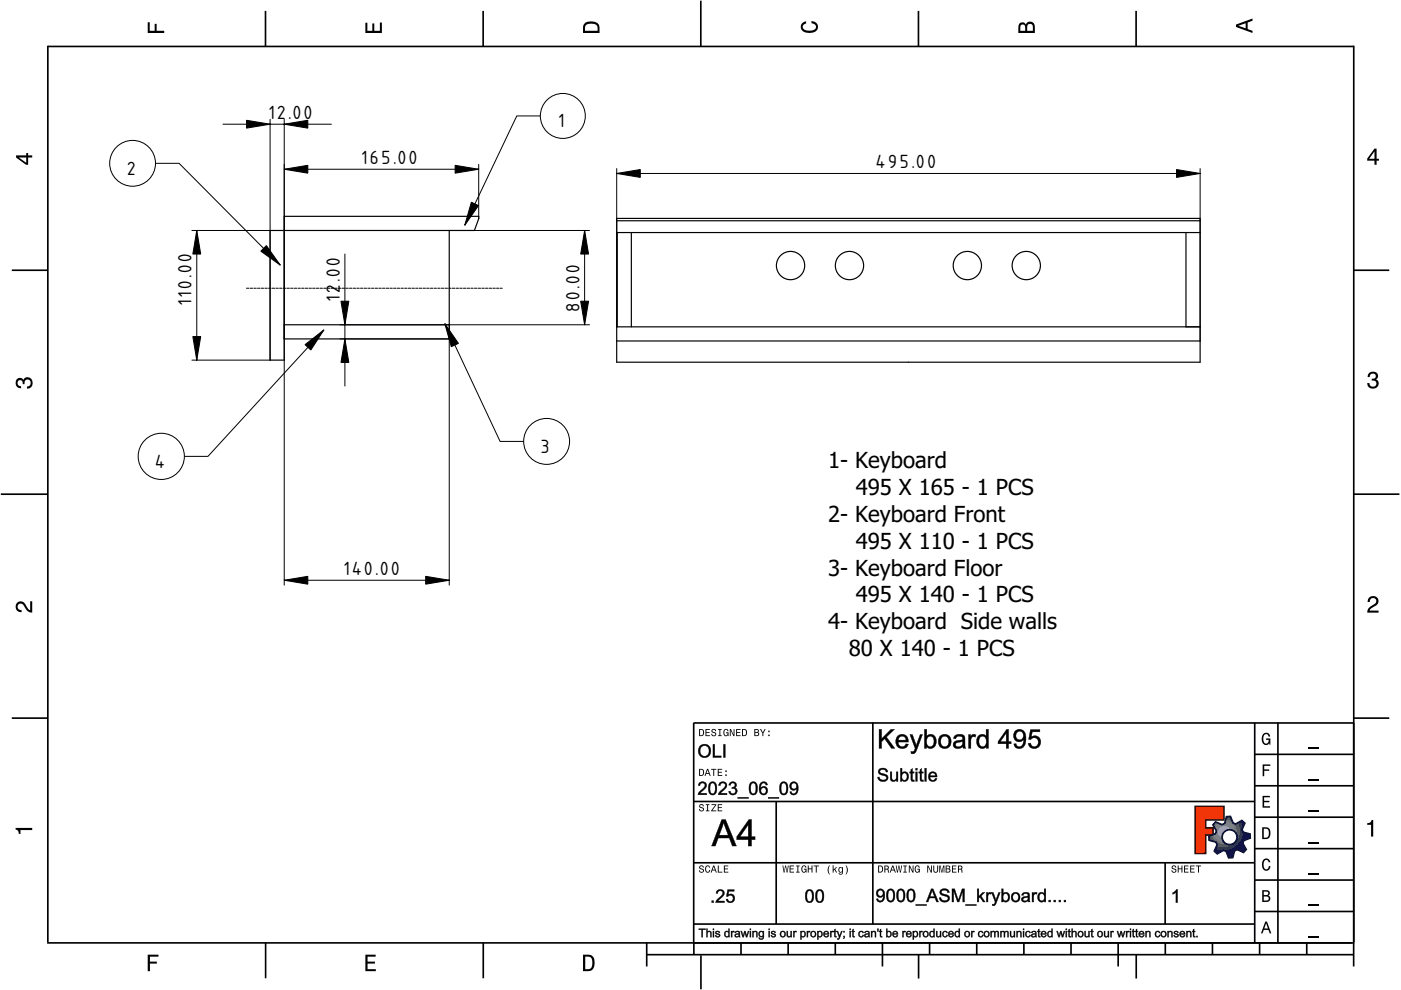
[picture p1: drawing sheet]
<svg xmlns="http://www.w3.org/2000/svg" width="297mm" height="210mm" viewBox="0 0 297 210" stroke-linecap="round" stroke-linejoin="round" font-family="sans-serif">
<defs><g id="words">
<g font-size="5">
<text x="57.1" y="25.2">12.00</text>
<text x="118.5" y="27">1</text>
<text x="76.7" y="34.8">165.00</text>
<text x="185.7" y="35.7">495.00</text>
<text x="26.9" y="37">2</text>
<text x="72" y="59.8" transform="rotate(-90 72 59.8)">.00</text>
<text x="40.6" y="64.7" transform="rotate(-90 40.6 64.7)">110.00</text>
<text x="72" y="63.8" transform="rotate(-90 72 63.8)">12</text>
<text x="122.9" y="66.2" transform="rotate(-90 122.9 66.2)">80.00</text>
<text x="114.7" y="96">3</text>
<text x="32.9" y="99.1">4</text>
<text x="73" y="121.9">140.00</text>
</g>
<g font-size="4.7">
<text x="175.6" y="99.2">1- Keyboard</text>
<text x="181.4" y="104.9">495 X 165 - 1 PCS</text>
<text x="175.6" y="110.6">2- Keyboard Front</text>
<text x="181.4" y="116.3">495 X 110 - 1 PCS</text>
<text x="175.6" y="122">3- Keyboard Floor</text>
<text x="181.4" y="127.7">495 X 140 - 1 PCS</text>
<text x="175.6" y="133.4">4- Keyboard Side walls</text>
<text x="180" y="139.1">80 X 140 - 1 PCS</text>
</g>
</g></defs>
<g fill="none" stroke="#000" stroke-width=".35">
<path d="M10.1 9.7v190.1M10.1 9.9h277M56.3 2.3v7.5M102.4 2.3v7.5M148.6 .1v9.8M194.7 2.3v7.5M240.9 2.3v7.5M287 9.7v195.2M2.5 57.3h7.5M287.1 57.3h7.4M.2 104.8h10M287 104.8h9.7"/>
<path d="M2.5 152.3h7.5M147 153.3h140.1M147.1 153.3v49.1M185.1 153.2v42.8M266 159.9h21M266 153.3v46.7M270.9 153.3v46.7M287.1 152.3h7.4M147 169.9h119M164.6 169.9v26M266 179.9h21M266 173.3h21"/>
<path d="M266 166.6h21M10 199.9h277.1M56.3 199.9v7.5M102.5 199.9v7.5M137.1 199.9v5M147 195.9h119M147 182.9h119M157.1 199.9v2.5M167.1 199.9v2.5M177.1 199.9v2.5M187.1 199.9v5M197.1 199.9v2.5"/>
<path d="M207.1 199.9v2.5M217.1 199.9v2.5M227.1 199.9v2.5M237.1 199.9v5M247 182.9v13M247.1 199.9v2.5M257.1 199.9v2.5M266 193.3h21M266 186.6h21M267.1 199.9v2.5M277.1 199.9v2.5M137.1 202.4h150"/>
<path d="M148.6 202.6v7.2M194.8 202.4v5.1M240.9 202.4v5.1"/>
</g>
<g fill="#000">
<path d="M31.3 4.7h.4v1.8h1.1v-1.4h.4v1.4h1.6v.5h-3.5z" fill-rule="evenodd"/>
<path d="M77.5 4.8h.4v1.7h1v-1.5h.5v1.5h1.1v-1.7h.5v2.2h-3.5z" fill-rule="evenodd"/>
<path d="M124.1 4.9a2.19 2.19 0 0 0-.5 2.1h3.5v-1.2a1.42 1.42 0 0 0-1.7-1.3zM124.3 5.2a2.14 2.14 0 0 1 2.3 .3l.1 1h-2.7l.1-1z" fill-rule="evenodd"/>
<path d="M170.1 4.9l.8-.4v.5a.7 .7 0 0 0-.7 .5 .7 .7 0 0 0 .3 .8 1.69 1.69 0 0 0 2.5-.6 .9 .9 0 0 0-.9-.8v-.5a1.24 1.24 0 0 1 1.3 1.1 1.24 1.24 0 0 1-1 1.4 2.22 2.22 0 0 1-2.5-.7l-.1-.5z" fill-rule="evenodd"/>
<path d="M216.1 5l-.2 .8v1.2h3.5v-1.3a.98 .98 0 0 0-.7-1.1 .98 .98 0 0 0-1.2 .6 .84 .84 0 0 0-1.4-.2zM216.4 5.3a.54 .54 0 0 1 .7-.1 .54 .54 0 0 1 .3 .6v.7h-1.1zM217.9 5.2a.62 .62 0 0 1 .7-.1 .62 .62 0 0 1 .4 .6v.8h-1.2z" fill-rule="evenodd"/>
<path d="M262.1 5.2v.5l3.5 1.3v-.5l-1.1-.3v-1.4l1.1-.4v-.5zM262.6 5.5l1.5-.6v1.1z" fill-rule="evenodd"/>
<path d="M3.4 32.9v.5l2.1 1.5h.5v-1.5h.8v-.5h-.8v-.5h-.4v.5zM4 33.4h1.6v1.1z" fill-rule="evenodd"/>
<path d="M291.4 31.5l-1.5 2.1v.5h1.5v.8h.5v-.8h.5v-.4h-.5v-2.2zM291.4 32.1v1.6h-1.1z" fill-rule="evenodd"/>
<path d="M3.6 80.4a.86 .86 0 0 1 1.4 .1 1.06 1.06 0 0 1 1.2-.5 1.06 1.06 0 0 1 .7 1.2 1.1 1.1 0 0 1-1.2 1.2v-.4a.71 .71 0 0 0 .8-1 .71 .71 0 0 0-1.3-.1v.6h-.4a.61 .61 0 0 0-.3-.8 .61 .61 0 0 0-.8 .2 .61 .61 0 0 0 .2 .8l.6 .2v.4a1.15 1.15 0 0 1-1.2-.6 1.15 1.15 0 0 1 .3-1.3z" fill-rule="evenodd"/>
<path d="M290.3 79.1a1.08 1.08 0 0 1 1.3-.2 1.08 1.08 0 0 1 .5 1.3l-.4 .2a1.06 1.06 0 0 1 .6 1.3 1.06 1.06 0 0 1-1.2 .7 1.1 1.1 0 0 1-1.2-1.2h.4a.71 .71 0 0 0 1 .8 .71 .71 0 0 0 .1-1.3h-.6v-.4a.61 .61 0 0 0 .8-.3 .61 .61 0 0 0-.2-.8 .61 .61 0 0 0-.8 .2l-.2 .5h-.4z" fill-rule="evenodd"/>
<path d="M3.6 127.8a1.22 1.22 0 0 1 2 .7l.4 .6 .4 .3v-1.9h.4v2.4a1.8 1.8 0 0 1-1.7-1.4 .71 .71 0 0 0-.9-.5 .71 .71 0 0 0-.5 .8 .71 .71 0 0 0 .9 .6v.4a1.18 1.18 0 0 1-1.2-.6 1.18 1.18 0 0 1 .2-1.4z" fill-rule="evenodd"/>
<path d="M290.3 126.7a1.18 1.18 0 0 1 1.9 .3 1.18 1.18 0 0 1-1 1.7l-.5 .3-.3 .5h1.9v.4h-2.4a1.8 1.8 0 0 1 1.4-1.7 .71 .71 0 0 0 .5-.9 .71 .71 0 0 0-.9-.5 .71 .71 0 0 0-.5 .8h-.4z" fill-rule="evenodd"/>
<path d="M148.2 154.6v1.5h.5a.77 .77 0 0 0 .6-.8 .77 .77 0 0 0-.6-.7zM148.4 154.8a.58 .58 0 0 1 .7 .5 .58 .58 0 0 1-.7 .6zM149.6 154.6v1.5h.9v-.2h-.7v-.5h.6v-.2h-.6v-.4h.7v-.2zM151 154.7a.53 .53 0 0 0 0 .6 .53 .53 0 0 0 .6 .2 .32 .32 0 0 1-.3 .5 .32 .32 0 0 1-.3-.4h-.2a.5 .5 0 0 0 .7 .5 .5 .5 0 0 0 .1-.8l-.4-.1a.28 .28 0 0 1-.1-.4 .28 .28 0 0 1 .4-.1 .28 .28 0 0 1 .1 .3h.2a.51 .51 0 0 0-.3-.4 .51 .51 0 0 0-.5 .1zM152.3 154.6v.2h.2v1.1h-.2v.2h.7v-.2h-.3v-1.1h.3v-.2zM153.5 154.7a.81 .81 0 0 0 .5 1.4l.3-.2 .2 .2v-.8h-.6v.1h.4l-.2 .5a.6 .6 0 0 1-.5-.6 .6 .6 0 0 1 .4-.6l.2 .3h.2l-.1-.3a.53 .53 0 0 0-.8 0zM154.7 154.6v1.5h.2v-1.3l.6 1.3h.2v-1.5h-.2v1.2l-.5-1.2zM156.1 154.6v1.5h.9v-.2h-.7v-.5h.6v-.2h-.6v-.4h.7v-.2zM157.3 154.6v1.5h.5a.77 .77 0 0 0 .6-.8 .77 .77 0 0 0-.6-.7zM157.5 154.8a.58 .58 0 0 1 .7 .5 .58 .58 0 0 1-.7 .6zM159.9 154.6v1.5h.6a.42 .42 0 0 0 .5-.3 .42 .42 0 0 0-.3-.5l.2-.2-.1-.4zM160.1 154.8h.3a.23 .23 0 0 1 .3 .2 .23 .23 0 0 1-.3 .2h-.3zM160.1 155.4h.4a.26 .26 0 0 1 .3 .2 .26 .26 0 0 1-.3 .3h-.4zM161.1 154.6l.5 .9v.6h.2v-.6l.5-.9h-.2l-.4 .7-.3-.7zM162.9 155.8v.3h.3v-.3zM162.9 154.9v.3h.3v-.3z" fill-rule="evenodd"/>
<path d="M267.8 155.7a.85 .85 0 0 1 .9-.3 .85 .85 0 0 1 .6 .8h-.3l-.1-.3a.49 .49 0 0 0-.4-.3 .49 .49 0 0 0-.5 .3 1.2 1.2 0 0 0 .4 1.8 .66 .66 0 0 0 .6-.8h-.6v-.3h.9v1.3h-.1l-.1-.3-.3 .3a.85 .85 0 0 1-1.2-.7v-1.1z" fill-rule="evenodd"/>
<path d="M3.3 175.5h3.5v.5h-2.5v.8h-.3a.77 .77 0 0 0-.7-.9z" fill-rule="evenodd"/>
<path d="M148.4 170.6a.53 .53 0 0 0 0 .6 .53 .53 0 0 0 .6 .2 .32 .32 0 0 1-.3 .5 .32 .32 0 0 1-.3-.4h-.2a.5 .5 0 0 0 .7 .6 .5 .5 0 0 0 .1-.9l-.4-.1a.28 .28 0 0 1-.1-.4 .28 .28 0 0 1 .4-.1 .28 .28 0 0 1 .1 .4h.2a.51 .51 0 0 0-.3-.5 .51 .51 0 0 0-.5 .1zM149.7 170.5v.2h.2v1.1h-.2v.2h.7v-.2h-.3v-1.1h.3v-.2zM150.8 170.5v.2h.8l-.8 1.3h1.1v-.2h-.9l.9-1.3zM152.2 170.5v1.5h.9v-.2h-.7v-.5h.6v-.2h-.6v-.4h.7v-.2z" fill-rule="evenodd"/>
<path d="M148.2 163v1.5h.5a.77 .77 0 0 0 .6-.7 .77 .77 0 0 0-.6-.8zM148.4 163.2a.57 .57 0 0 1 .7 .6 .57 .57 0 0 1-.7 .5zM149.9 163l-.5 1.5h.2l.1-.4h.6l.2 .4h.2l-.6-1.5zM150 163.2l.3 .7h-.5zM150.8 163v.2h.4v1.3h.2v-1.3h.5v-.2zM152.2 163v1.5h.9v-.2h-.7v-.5h.6v-.2h-.6v-.4h.7v-.2zM153.8 164.2v.3h.3v-.3zM153.8 163.4v.3h.3v-.3z" fill-rule="evenodd"/>
<path d="M253.4 171h6.1v2.8h-3.9v1.7h1.6v1.5h-1.6v4h-2.2z" fill-rule="evenodd"/>
<path d="M257.7 174.3l-.5 .6 .7 1.3-.2 .6-1.4 .5v.9l1.5 .4 .3 .5-.7 1.4 .7 .5 1.3-.7 .6 .2 .5 1.4 .9-.1 .3-1.4 .6-.3 1.4 .6 .5-.6-.7-1.3 .2-.6 1.4-.5-.1-.9-1.4-.4-.3-.5 .6-1.4-.6-.6-1.3 .8-.6-.2-.5-1.4h-.9l-.4 1.5-.5 .2zM259.1 177.5a1.6 1.6 0 0 1 3.2 0 1.6 1.6 0 0 1-3.2 0z" fill-rule="evenodd"/>
<path d="M267.7 168.7h1.5v.3h-1.2v.8h1.1v.3h-1.1v.8h1.3v.3h-1.6z" fill-rule="evenodd"/>
<path d="M267.7 162.1h1.6v.3h-1.3v.7h1.1v.3h-1.1v1.2h-.3z" fill-rule="evenodd"/>
<path d="M267.6 175.4v2.5h.8a1.37 1.37 0 0 0 .7-2.2 1.56 1.56 0 0 0-1.5-.3zM267.9 175.7a.98 .98 0 0 1 1.2 .7 .98 .98 0 0 1-.7 1.2h-.5z" fill-rule="evenodd"/>
<path d="M289.9 174.5a.77 .77 0 0 0 .9-.6h.4v3.5h-.5v-2.5h-.8z" fill-rule="evenodd"/>
<path d="M148.4 183.6a.53 .53 0 0 0 0 .6 .53 .53 0 0 0 .6 .2 .32 .32 0 0 1-.3 .5 .32 .32 0 0 1-.3-.4h-.2a.5 .5 0 0 0 .7 .6 .5 .5 0 0 0 .1-.9l-.4-.1a.28 .28 0 0 1-.1-.4 .28 .28 0 0 1 .4-.1 .28 .28 0 0 1 .1 .4h.2a.51 .51 0 0 0-.3-.5 .51 .51 0 0 0-.5 .1zM149.6 183.7l-.1 .2a.67 .67 0 0 0 .1 .9 .67 .67 0 0 0 .8 .1l.2-.4h-.2l-.2 .3a.6 .6 0 0 1-.5-.5 .6 .6 0 0 1 .4-.6l.3 .3h.2l-.2-.4a.5 .5 0 0 0-.8 .1zM151.2 183.5l-.5 1.5h.2l.1-.4h.6l.2 .4h.2l-.6-1.5zM151.3 183.7l.3 .7h-.5zM152.2 183.5v1.5h1v-.2h-.8v-1.3zM153.5 183.5v1.5h.9v-.2h-.7v-.5h.6v-.2h-.6v-.4h.7v-.2z" fill-rule="evenodd"/>
<path d="M165.9 183.5l.3 1.5h.1l.3-1.3 .2 1.3h.2l.2-1.5h-.1l-.2 1.3-.2-1.3h-.2l-.2 1.3-.2-1.3zM167.4 183.5v1.5h1v-.2h-.8v-.5h.7v-.2h-.7v-.4h.7v-.2zM168.8 183.5v.2h.3v1.1h-.3v.2h.7v-.2h-.2v-1.1h.2v-.2zM170.1 183.7a.82 .82 0 0 0 .5 1.3l.3-.2 .1 .2v-.8h-.5v.2h.3l-.2 .4a.6 .6 0 0 1-.5-.5 .6 .6 0 0 1 .5-.6l.2 .3h.2l-.2-.4a.53 .53 0 0 0-.7 .1zM171.3 183.5v1.5h.2v-.7h.6v.7h.2v-1.5h-.2v.6h-.6v-.6zM172.5 183.5v.2h.5v1.3h.2v-1.3h.4v-.2zM175.8 183.5a1.35 1.35 0 0 0 .2 1.9 1.84 1.84 0 0 1 0-1.9zM176.5 183.5v1.5h.2v-.4l.2-.2 .4 .6h.2l-.4-.7 .4-.5h-.2l-.6 .6v-.9zM177.9 184a.59 .59 0 0 0-.2 .7 .59 .59 0 0 0 .7 .3l.1-.2a.31 .31 0 0 1-.1 .5 .31 .31 0 0 1-.4-.2h-.2a.47 .47 0 0 0 .5 .4 .47 .47 0 0 0 .4-.5v-1.2h-.2v.2l-.3-.2zM178 184.1l.1-.1a.42 .42 0 0 1 .4 .4 .42 .42 0 0 1-.4 .5l-.1-.3zM179.3 183.5a1.85 1.85 0 0 1 0 1.9 1.22 1.22 0 0 0 0-1.9z" fill-rule="evenodd"/>
<path d="M186.2 183.5v1.5h.5a.77 .77 0 0 0 .6-.7 .77 .77 0 0 0-.6-.8zM186.4 183.7a.58 .58 0 0 1 .6 .6 .58 .58 0 0 1-.6 .5zM187.5 183.5v1.5h.2v-.6a.45 .45 0 0 1 .5 .1 .45 .45 0 0 1 .1 .5h.2l-.2-.7a.42 .42 0 0 0 .1-.5 .42 .42 0 0 0-.4-.3zM187.7 183.7h.2a.26 .26 0 0 1 .4 .3 .26 .26 0 0 1-.4 .2h-.2zM189.2 183.5l-.6 1.5h.2l.2-.4h.6l.1 .4h.2l-.5-1.5zM189.3 183.7l.2 .7h-.4zM189.9 183.5l.3 1.5h.2l.2-1.3 .2 1.3h.2l.3-1.5h-.2l-.2 1.3-.2-1.3h-.2l-.2 1.3-.2-1.3zM191.5 183.5v.2h.3v1.1h-.3v.2h.8v-.2h-.3v-1.1h.3v-.2zM192.7 183.5v1.5h.2v-1.2l.5 1.2h.3v-1.5h-.2v1.2l-.6-1.2zM194.1 183.7a.81 .81 0 0 0 .5 1.3l.3-.2 .1 .2v-.8h-.5v.2h.3l-.2 .4a.6 .6 0 0 1-.5-.5 .6 .6 0 0 1 .5-.6l.2 .3h.2l-.2-.4a.53 .53 0 0 0-.7 .1zM196.6 183.5v1.5h.2v-1.2l.6 1.2h.2v-1.5h-.2v1.2l-.6-1.2zM197.9 183.5v.9a.52 .52 0 0 0 .5 .6 .52 .52 0 0 0 .5-.6v-.9h-.2v.9a.33 .33 0 0 1-.3 .5 .33 .33 0 0 1-.3-.5v-.9zM199.2 183.5v1.5h.1v-1.4l.3 1.4h.2l.3-1.4v1.4h.1v-1.5h-.2l-.3 1.3-.3-1.3zM200.5 183.5v1.5h.6a.42 .42 0 0 0 .4-.3 .42 .42 0 0 0-.2-.5l.2-.2-.1-.4zM200.7 183.7h.3a.23 .23 0 0 1 .3 .2 .23 .23 0 0 1-.3 .2h-.3zM200.7 184.3h.3a.26 .26 0 0 1 .3 .3 .26 .26 0 0 1-.3 .2h-.3zM201.8 183.5v1.5h1v-.2h-.8v-.5h.7v-.2h-.7v-.4h.8v-.2zM203.1 183.5v1.5h.2v-.6a.45 .45 0 0 1 .5 .1 .45 .45 0 0 1 .1 .5h.2l-.2-.7a.42 .42 0 0 0 .1-.5 .42 .42 0 0 0-.4-.3zM203.3 183.7h.3a.26 .26 0 0 1 .3 .3 .26 .26 0 0 1-.4 .2h-.2z" fill-rule="evenodd"/>
<path d="M248.5 183.6a.53 .53 0 0 0 0 .6 .53 .53 0 0 0 .6 .2 .32 .32 0 0 1-.2 .5 .32 .32 0 0 1-.3-.4h-.2a.5 .5 0 0 0 .6 .6 .5 .5 0 0 0 .2-.9l-.4-.1a.28 .28 0 0 1-.1-.4 .28 .28 0 0 1 .3-.1 .28 .28 0 0 1 .2 .4h.2a.51 .51 0 0 0-.3-.5 .51 .51 0 0 0-.6 .1zM249.7 183.5v1.5h.2v-.7h.6v.7h.2v-1.5h-.2v.6h-.6v-.6zM251 183.5v1.5h1v-.2h-.8v-.5h.7v-.2h-.7v-.4h.8v-.2zM252.3 183.5v1.5h1v-.2h-.8v-.5h.7v-.2h-.7v-.4h.8v-.2zM253.5 183.5v.2h.5v1.3h.2v-1.3h.5v-.2z" fill-rule="evenodd"/>
<path d="M268.3 195.4l-1 2.5h.4l.2-.7h1l.3 .7h.3l-.9-2.5zM268.4 195.8l.4 1.1h-.7z" fill-rule="evenodd"/>
<path d="M267.6 188.7v2.5h1a.7 .7 0 0 0 .7-.5 .7 .7 0 0 0-.4-.8 .61 .61 0 0 0 .3-.8 .61 .61 0 0 0-.7-.4zM267.9 189h.6a.38 .38 0 0 1 .4 .4 .38 .38 0 0 1-.5 .4h-.5zM267.9 190.1h.6a.44 .44 0 0 1 .5 .4 .44 .44 0 0 1-.5 .4h-.6z" fill-rule="evenodd"/>
<path d="M267.8 182.3a.85 .85 0 0 1 .9-.3 .85 .85 0 0 1 .6 .8h-.3l-.1-.2a.47 .47 0 0 0-.4-.3 .47 .47 0 0 0-.4 .3 1.21 1.21 0 0 0 .4 1.7 .64 .64 0 0 0 .5-.7h.4a.89 .89 0 0 1-.8 1 .89 .89 0 0 1-1-.7v-1.1z" fill-rule="evenodd"/>
<path d="M31.3 202.4h2.3v.4h-1.8v1.1h1.5v.4h-1.5v1.6h-.5z" fill-rule="evenodd"/>
<path d="M77.5 202.4h2.1v.4h-1.7v1.1h1.6v.4h-1.6v1.2h1.8v.4h-2.2z" fill-rule="evenodd"/>
<path d="M123.6 202.4v3.5h1.2a1.42 1.42 0 0 0 1.3-1.7 1.38 1.38 0 0 0-1.3-1.8zM124.1 202.8l1 .1a1.89 1.89 0 0 1 0 2.5l-1 .1z" fill-rule="evenodd"/>
</g>
<path d="M277.3 158.6h2.2M277.3 178.6h2.2M277.3 172h2.2M277.3 165.3h2.2M277.3 198.6h2.2M277.3 192h2.2M277.3 185.3h2.2" fill="none" stroke="#000" stroke-width=".25"/>
<g fill="#000">
<path d="M248.6 189.3l.8-.7h.3v2.8h-.4v-2.2l-.7 .4z"/>
<path d="M148.4 158.1l.4-.3h.6a1.42 1.42 0 0 1 1.2 2.2 1.43 1.43 0 0 1-2.1 .4 1.43 1.43 0 0 1-.3-2zM148.5 158.2a1.85 1.85 0 0 0-.3 1.7l.5 .6 .4 .1 1-.1 .3-.3 .3-1-.2-.7-.4-.5a1.47 1.47 0 0 0-1.6 .2zM148.7 158.4l-.2 .9 .2 .7a1.05 1.05 0 0 0 1.4 0l.2-.5-.1-.9-.3-.4h-.3zM148.7 158.3v.1a1.02 1.02 0 0 1 1.3-.1 1.02 1.02 0 0 1 .3 1.3 1.01 1.01 0 0 1-1.3 .7 1.01 1.01 0 0 1-.6-1.3zM151.1 157.8h.5l-.1 2.5 1.4-.1v.4h-1.8zM151.2 157.8v2.8h1.7v-.3h-1.4v-2.5zM153.4 157.8h.4v2.8h-.4zM153.4 157.8v2.8h.4v-2.8z"/>
<path d="M148.4 158.2a1.37 1.37 0 0 1 2 .1 1.37 1.37 0 0 1-.2 2 1.37 1.37 0 0 1-2-.4l-.1-1zM148.7 158.4a1.1 1.1 0 0 0-.2 1.4 1.1 1.1 0 0 0 1.4 .4 1.11 1.11 0 0 0 .4-1.4 1.11 1.11 0 0 0-1.4-.6zM151.2 157.8h.3v2.5h1.4v.3h-1.7zM153.4 157.8h.4v2.8h-.4z"/>
<path d="M186.3 154.6h.7v2l1.9-2h.8l-1.8 1.7 1.9 2.4h-.8l-1.4-2.1-.7 .7 .1 1.4h-.7zM186.4 154.6v4.1h.5v-1.5l.7-.6 1.4 2.1h.7l-1.8-2.4 1.7-1.7h-.7l-2 2.1v-2.1zM190.3 156.1l.4-.4 .6-.1 .5 .1 .5 .4a1.26 1.26 0 0 1 .3 1.3l-2.1-.1a.88 .88 0 0 0 1.3 .9l.2-.5h.6a1.2 1.2 0 0 1-1.6 1 1.62 1.62 0 0 1-.7-2.6zM190.3 156.1a1.93 1.93 0 0 0 0 2.2l1 .4 .6-.1 .2-.1 .5-.7-.5-.1a.77 .77 0 0 1-.6 .6 .77 .77 0 0 1-.8-.2l-.3-.8h2.2a1.32 1.32 0 0 0-.7-1.4 1.32 1.32 0 0 0-1.6 .2zM190.7 156.3l-.2 .6h1.5a.76 .76 0 0 0-.4-.7 .76 .76 0 0 0-.9 .1zM190.7 156.3a.74 .74 0 0 1 1.2 .1l.2 .6h-1.7zM192.9 155.7h.6l.8 2.4 .8-2.4h.5l-1.4 3.7a.72 .72 0 0 1-1.1 .4v-.5h.6l.3-.6zM192.9 155.7l1.1 3.1a.6 .6 0 0 1-.9 .5l.1 .5 .7-.1 .2-.2 1.5-3.8h-.5l-.9 2.4-.7-2.4zM196 154.6h.5v1.5l.5-.4 .8 .1a1.3 1.3 0 0 1 .8 1.4 1.25 1.25 0 0 1-.7 1.4 1.25 1.25 0 0 1-1.5-.3l.1 .4h-.5zM196 154.6v4.1h.5l-.1-.5 .3 .3 .6 .2 .9-.4a2.34 2.34 0 0 0 .2-1.7l-.2-.5a1.07 1.07 0 0 0-1.7 .1v-1.6zM196.7 156.4a1.08 1.08 0 0 0-.2 1.2 1.08 1.08 0 0 0 .9 .6l.4-.2a1.25 1.25 0 0 0-.6-1.9zM196.7 156.3v.1a.81 .81 0 0 1 1-.2 .81 .81 0 0 1 .4 1 .82 .82 0 0 1-.4 1 .82 .82 0 0 1-1.1-.3l-.2-.7zM199.4 156l.4-.3h.5a1.45 1.45 0 0 1 1.3 2.1 1.38 1.38 0 0 1-2.3 .5v.1a1.89 1.89 0 0 1 .1-2.4zM199.4 156a1.59 1.59 0 0 0-.4 1.7 1.59 1.59 0 0 0 1.3 1l.7-.2 .5-.5a2.3 2.3 0 0 0-.2-1.9 1.56 1.56 0 0 0-1.9-.1zM199.7 156.4a1.07 1.07 0 0 0-.2 1.2 1.07 1.07 0 0 0 1 .6l.4-.2a1.81 1.81 0 0 0 0-1.6l-.6-.3zM199.7 156.3v.1a.88 .88 0 0 1 1.1-.2 .88 .88 0 0 1 .4 1 .88 .88 0 0 1-.4 1 .88 .88 0 0 1-1.1-.2l-.3-.8zM202.5 155.9l.7-.2h.9a.95 .95 0 0 1 .5 1.1v1.3l.2 .6h-.6l-.1-.4a1.27 1.27 0 0 1-2-.2v-.4l.3-.5 1.7-.4a.74 .74 0 0 0-.7-.7 .74 .74 0 0 0-.8 .6l-.5-.1zM202.5 156l-.3 .6h.4l.2-.3 .4-.2 .8 .1a.37 .37 0 0 1 .2 .4 .37 .37 0 0 1-.3 .3l-1.1 .2a.9 .9 0 0 0-.7 1l.2 .4 .8 .2 .5-.1 .6-.4v.5h.5l-.1-.6v-1.8l-.2-.3a1.69 1.69 0 0 0-1.9 0zM202.8 157.6l-.2 .3 .1 .3 .5 .1 .5-.1 .3-.3 .1-.7zM202.7 157.5l1.4-.4a.92 .92 0 0 1-.4 1.1 .92 .92 0 0 1-1.1-.1zM205.3 155.7h.5v.5l.4-.5h.6l.2 .1-.2 .6a.55 .55 0 0 0-.9 .2v2.1h-.6zM205.4 155.7v3h.4v-1.8l.2-.5 .4-.2 .4 .1 .1-.4a.76 .76 0 0 0-1.1 .3v-.5zM207.4 156l.9-.4 .5 .2 .3 .3-.1-1.5h.6v4.1h-.5v-.4a1.02 1.02 0 0 1-1.6 .1 1.82 1.82 0 0 1-.3-2zM207.5 156a2.06 2.06 0 0 0-.3 2l.5 .5 .6 .2 .6-.2 .3-.4-.1 .6h.5v-4.1h-.5v1.6a1.04 1.04 0 0 0-1.6-.2zM207.8 156.4a1.22 1.22 0 0 0 .5 1.9l.6-.2a1.28 1.28 0 0 0-.6-2zM207.7 156.3l.1 .1a.75 .75 0 0 1 .9-.3 .75 .75 0 0 1 .4 .8 .95 .95 0 0 1-.1 1.1 .95 .95 0 0 1-1.1 .2l-.4-.6v-.8zM213.4 154.6h.5l-.1 2.6h.6v.5h-.6l.1 1h-.6v-1h-1.7v-.5zM213.4 154.6l-1.8 2.6v.5h1.8l-.1 1h.5v-1h.6v-.5l-.6 .1v-2.7zM213.3 155.4l-1.2 1.9 1.2-.1zM213.4 155.3v2h-1.4zM215.2 155a1.16 1.16 0 0 1 1.7-.2 2.87 2.87 0 0 1 0 3.7l-.8 .3-.6-.2-.4-.3-.2-.6 .6-.1 .2 .6 .4 .1 .4-.1 .3-.3 .2-1.1a1.19 1.19 0 0 1-1.4 .5 1.19 1.19 0 0 1-.8-1.3l.1-.6zM215.3 155a1.28 1.28 0 0 0-.2 1.7 1.28 1.28 0 0 0 1.5 .4l.5-.5a1.23 1.23 0 0 1-1.3 1.7l-.4-.6h-.4a1.16 1.16 0 0 0 1.8 .8l.5-.7a2.47 2.47 0 0 0-.7-3l-.8-.1zM215.7 155.3a.85 .85 0 0 0-.1 1.2 .85 .85 0 0 0 1.2 .1 .93 .93 0 0 0 .1-1 .93 .93 0 0 0-.9-.5zM215.6 155.3l.6-.3 .5 .3a.9 .9 0 0 1 .1 1.2 .9 .9 0 0 1-1.2 .1 .92 .92 0 0 1 0-1.3zM218.4 154.7h2.1v.5h-1.6l-.3 1 .8-.2h.5l.4 .4a1.35 1.35 0 0 1 0 1.8 1.32 1.32 0 0 1-1.9 .2l-.2-.2-.2-.6 .6-.1 .2 .6 .5 .2 .6-.2a1.28 1.28 0 0 0 0-1.4 .94 .94 0 0 0-1.4 .2l-.5-.1zM218.5 154.7l-.4 2.1h.5l.2-.3 .5-.1a.96 .96 0 0 1 .9 .8 .96 .96 0 0 1-.5 1 .78 .78 0 0 1-.8 .1 .78 .78 0 0 1-.4-.7h-.5a1.31 1.31 0 0 0 1.6 1.1 1.31 1.31 0 0 0 1-1.6 1.31 1.31 0 0 0-1.7-1l-.3 .2 .2-1.2 1.7 .1v-.5z"/>
<path d="M186.4 154.6h.5v2l2-2h.7l-1.7 1.7 1.8 2.4h-.7l-1.4-2.1-.7 .7v1.4h-.5zM190.3 156.1a1.36 1.36 0 0 1 1.6-.3 1.36 1.36 0 0 1 .7 1.5h-2.2a.85 .85 0 0 0 .7 1 .85 .85 0 0 0 1-.6l.5 .1a1.43 1.43 0 0 1-2 .8 1.43 1.43 0 0 1-.6-2zM190.7 156.3l-.2 .6h1.6a.8 .8 0 0 0-.5-.7 .8 .8 0 0 0-.9 .1zM192.9 155.7h.6l.8 2.4 .8-2.4h.5l-1.1 3a1.05 1.05 0 0 1-1.3 1.1l-.1-.5a.65 .65 0 0 0 .9-.6zM196 154.6h.5v1.5a1.26 1.26 0 0 1 1.6-.1 1.26 1.26 0 0 1 .4 1.5 1.16 1.16 0 0 1-.7 1.1 1.16 1.16 0 0 1-1.3-.3v.4h-.5zM196.7 156.4a1.12 1.12 0 0 0-.3 1.2 1.12 1.12 0 0 0 1 .7 1.23 1.23 0 0 0 .6-1.2 1.23 1.23 0 0 0-.8-1zM199.4 156a1.47 1.47 0 0 1 2.3 1 1.47 1.47 0 0 1-2 1.6 1.69 1.69 0 0 1-.3-2.6zM199.7 156.4a1.12 1.12 0 0 0-.3 1.2 1.12 1.12 0 0 0 1.1 .7 1.13 1.13 0 0 0 .7-1.3 1.13 1.13 0 0 0-1.1-.9zM202.5 156a1.41 1.41 0 0 1 2.1 .3l.1 2.4h-.5l-.1-.4a1.2 1.2 0 0 1-2-.4 1.27 1.27 0 0 1 1.5-1h.3a.41 .41 0 0 0 .2-.5 .41 .41 0 0 0-.5-.3l-.7 .1-.3 .4h-.4zM202.7 157.5a.54 .54 0 0 0 .1 .8 .54 .54 0 0 0 .7 0 .9 .9 0 0 0 .6-1.1zM205.4 155.7h.4v.5a.71 .71 0 0 1 1.1-.4l-.1 .5a.65 .65 0 0 0-.8 .1 .65 .65 0 0 0-.2 .7v1.6h-.4zM207.4 156a1.07 1.07 0 0 1 1.7 .1v-1.5h.5v4.1h-.5v-.4a1.25 1.25 0 0 1-1.6 .2 1.25 1.25 0 0 1-.4-1.6zM207.8 156.4a1.26 1.26 0 0 0 .5 1.9 1.18 1.18 0 0 0 .8-1.1 1.18 1.18 0 0 0-.8-1.1zM213.4 154.6h.4v2.6h.6v.5h-.6v1h-.5v-1h-1.7v-.5zM213.3 155.4l-1.2 1.8h1.2zM215.2 155a1.36 1.36 0 0 1 1.6-.2 1.36 1.36 0 0 1 .7 1.4 1.94 1.94 0 0 1-1.4 2.5l-.6-.1-.4-.3-.1-.6h.4a.77 .77 0 0 0 .9 .6 .77 .77 0 0 0 .7-.8v-.7a1.25 1.25 0 0 1-1.8 .2 1.25 1.25 0 0 1-.1-1.8zM215.6 155.3a.87 .87 0 0 0-.1 1.2 .87 .87 0 0 0 1.2 .2 .87 .87 0 0 0 .2-1.2l-.3-.4-.4-.1zM218.5 154.7h2v.5h-1.6l-.2 1a1.36 1.36 0 0 1 2 1.2 1.36 1.36 0 0 1-2.1 1.2l-.4-.4-.2-.6h.5a.85 .85 0 0 0 1.1 .7 .85 .85 0 0 0 .5-1.2 .87 .87 0 0 0-.7-.7 .87 .87 0 0 0-.8 .4h-.5z"/>
<path d="M148.3 165.9a.91 .91 0 0 1 1.4 .2 .91 .91 0 0 1-.5 1.4l-.7 .7h1.3v.3h-1.8a3.2 3.2 0 0 1 1.3-1.6 .53 .53 0 0 0-.2-.9 .53 .53 0 0 0-.7 .6l-.4-.1zM150.6 165.9a.99 .99 0 0 1 1.1 .1 .99 .99 0 0 1 .3 1.2 1.01 1.01 0 0 1-.3 1.1 1.01 1.01 0 0 1-1.1 .1 2.12 2.12 0 0 1 0-2.5zM150.8 166.1a1.88 1.88 0 0 0 .1 2.2h.3a1.72 1.72 0 0 0 0-2.3zM152.6 165.9a.91 .91 0 0 1 1.4 .2 .91 .91 0 0 1-.5 1.4l-.7 .7h1.3v.3h-1.8a3.2 3.2 0 0 1 1.3-1.6 .53 .53 0 0 0-.2-.9 .53 .53 0 0 0-.7 .6l-.3-.1zM154.8 165.9a.74 .74 0 0 1 1.1 0 .74 .74 0 0 1-.1 1.1 .87 .87 0 0 1 0 1.5 .87 .87 0 0 1-1.3-.7l.3-.1a.56 .56 0 0 0 .7 .6 .56 .56 0 0 0 .4-.7 .56 .56 0 0 0-.7-.4v-.3a.48 .48 0 0 0 .6-.4 .48 .48 0 0 0-.5-.5 .48 .48 0 0 0-.4 .5h-.4zM156.4 169h2.3v.3h-2.3zM159.2 165.9a.99 .99 0 0 1 1.2 .1 .99 .99 0 0 1 .2 1.2 1.01 1.01 0 0 1-.2 1.1 1.01 1.01 0 0 1-1.2 .1 2.12 2.12 0 0 1 0-2.5zM159.4 166.1a1.88 1.88 0 0 0 .2 2.2h.3a1.72 1.72 0 0 0 0-2.3zM161.2 166.1a.83 .83 0 0 1 .9-.4 .83 .83 0 0 1 .6 .7l-.3 .1a.58 .58 0 0 0-.8-.4 .58 .58 0 0 0-.3 .7v.3a.88 .88 0 0 1 1.4 .2 .88 .88 0 0 1-.8 1.3 1.24 1.24 0 0 1-.9-1.8zM161.5 167.2a.62 .62 0 0 0 0 .9 .62 .62 0 0 0 .9-.1 .62 .62 0 0 0-.2-.9l-.5-.1zM162.9 169h2.2v.3h-2.2zM165.7 165.9a.99 .99 0 0 1 1.1 .1 .99 .99 0 0 1 .3 1.2 1.01 1.01 0 0 1-.3 1.1 1.01 1.01 0 0 1-1.1 .1 2.12 2.12 0 0 1 0-2.5zM165.9 166.1a1.88 1.88 0 0 0 .1 2.2h.3a1.72 1.72 0 0 0 0-2.3zM167.7 166a.99 .99 0 0 1 1.2-.1 .99 .99 0 0 1 .3 1.2 1.1 1.1 0 0 1-.2 1.1 1.1 1.1 0 0 1-1.1 .3l-.4-.6 .3-.1a.58 .58 0 0 0 .7 .4 .58 .58 0 0 0 .4-.7v-.3a.88 .88 0 0 1-1.3 .1 .88 .88 0 0 1 .1-1.3zM167.7 166.7a.6 .6 0 0 0 1.2 0 .6 .6 0 0 0-1.2 0z"/>
<path d="M148.3 165.9a.95 .95 0 0 1 1.5 .2 .95 .95 0 0 1-.6 1.4l-.7 .7h1.4v.4h-2l.3-.7 1.1-1 .2-.4-.2-.3a.54 .54 0 0 0-.6-.1 .54 .54 0 0 0-.3 .5h-.4zM148.3 166l-.3 .5 .4 .1a.58 .58 0 0 1 .9-.5 .58 .58 0 0 1-.1 1l-.9 .8-.3 .6h1.8v-.3h-1.4l1.3-1.4a.85 .85 0 0 0-.3-1 .85 .85 0 0 0-1.1 .2zM150.6 165.9a.84 .84 0 0 1 .9-.1 .84 .84 0 0 1 .5 .7 1.72 1.72 0 0 1-.7 2.1 1.08 1.08 0 0 1-1.2-1.4l.1-.9zM150.6 165.9a2.28 2.28 0 0 0-.1 2.4 .99 .99 0 0 0 1.1 .1l.3-.5v-1.4l-.4-.7zM150.7 166.2a2.18 2.18 0 0 0 .3 2l.5-.1 .1-1.3-.3-.7h-.2zM150.8 166.1l.4-.1a1.73 1.73 0 0 1 0 2.3l-.4-.1-.2-.3-.1-1.1zM152.6 165.9a.93 .93 0 0 1 1.5 .2 .93 .93 0 0 1-.5 1.4l-.8 .7h1.4v.4h-1.9l.2-.7 1.1-1a.49 .49 0 0 0-.2-.8 .49 .49 0 0 0-.7 .5h-.4zM152.7 166l-.3 .5 .3 .1a.58 .58 0 0 1 .9-.5 .58 .58 0 0 1-.1 1l-.9 .8-.3 .6h1.8v-.3h-1.4l1.4-1.4a.85 .85 0 0 0-.4-1 .85 .85 0 0 0-1 .2zM154.8 165.9a.74 .74 0 0 1 1-.1l.3 .3a.56 .56 0 0 1-.3 .9 .76 .76 0 0 1 .6 .7 .76 .76 0 0 1-.5 .8 .88 .88 0 0 1-1.4-.8h.4a.55 .55 0 0 0 .3 .5 .55 .55 0 0 0 .6-.1 .55 .55 0 0 0 0-.7 .55 .55 0 0 0-.7-.1l.1-.4 .4-.1a.44 .44 0 0 0-.1-.7 .44 .44 0 0 0-.6 .5l-.4-.1zM154.8 166l-.3 .5h.4l.3-.5 .5 .1a.48 .48 0 0 1 .1 .6 .48 .48 0 0 1-.6 .3v.2l.4-.1 .2 .2a.57 .57 0 0 1 0 .8 .57 .57 0 0 1-.8 .1l-.2-.5-.3 .1 .3 .6 .4 .1 .2 .1 .6-.3a.77 .77 0 0 0-.2-1.2l-.1-.1a.7 .7 0 0 0 .2-1 .7 .7 0 0 0-1.1 0zM156.4 169h2.3v.3h-2.3zM156.4 169v.3h2.3v-.3zM159.2 165.9l.5-.2 .4 .1 .5 .7a1.72 1.72 0 0 1-.7 2.1 1.08 1.08 0 0 1-1.1-1.4l.1-.9zM159.2 165.9a2.28 2.28 0 0 0-.1 2.4 .99 .99 0 0 0 1.1 .1l.3-.5a1.75 1.75 0 0 0-.6-2.1zM159.3 166.2a2.18 2.18 0 0 0 .3 2l.5-.1 .1-1.3-.2-.7h-.3zM159.4 166.1l.5-.1a1.73 1.73 0 0 1 0 2.3h-.4l-.2-.2a1.93 1.93 0 0 1 .1-2zM161.2 166a.83 .83 0 0 1 .9-.3 .83 .83 0 0 1 .6 .8h-.3l-.1-.3a.69 .69 0 0 0-.9 .1 .69 .69 0 0 0-.1 .8l.3-.3a.86 .86 0 0 1 1 .1 .86 .86 0 0 1 .2 1.1 .88 .88 0 0 1-.7 .6 .88 .88 0 0 1-.9-.3 2.32 2.32 0 0 1 0-2.3zM161.2 166.1a2.15 2.15 0 0 0 .2 2.3h.9l.4-.3 .1-.5-.3-.6a.83 .83 0 0 0-1.3 .2l.2-.9 .5-.3a.39 .39 0 0 1 .5 .5l.3-.1-.2-.5a1.04 1.04 0 0 0-1.3 .2zM161.5 167.2a.75 .75 0 0 0 .1 1l.7-.1a.62 .62 0 0 0 0-.7 .62 .62 0 0 0-.6-.3zM161.5 167.2l.4-.2 .4 .2a.61 .61 0 0 1 0 .9 .61 .61 0 0 1-.9-.1l-.1-.6zM162.8 169h2.4v.3h-2.4zM162.9 169v.3h2.2v-.3zM165.6 165.9l.6-.2 .4 .1 .4 .7a1.72 1.72 0 0 1-.6 2.1 1.08 1.08 0 0 1-1.2-1.4l.1-.9zM165.7 165.9a2.28 2.28 0 0 0-.2 2.4 .99 .99 0 0 0 1.2 .1l.2-.5a1.75 1.75 0 0 0-.5-2.1zM165.8 166.2a2.18 2.18 0 0 0 .2 2l.6-.1 .1-1.3-.3-.7h-.2zM165.9 166.1l.4-.1a1.73 1.73 0 0 1 0 2.3h-.3l-.3-.2a1.93 1.93 0 0 1 .2-2zM167.6 166h.1a.78 .78 0 0 1 1.1-.1l.4 .4a1.74 1.74 0 0 1-.7 2.3l-.7-.1-.2-.2-.2-.5h.4a.48 .48 0 0 0 .7 .4l.2-.2 .2-.8a.73 .73 0 0 1-1.2 .1l-.3-.6zM167.7 166a.88 .88 0 0 0-.2 1.1 .88 .88 0 0 0 1.1 .4l.3-.4v.2a.77 .77 0 0 1-.2 .8 .77 .77 0 0 1-.8 .1l-.1-.4-.3 .1a.84 .84 0 0 0 1.3 .5l.3-.5a1.53 1.53 0 0 0-.6-2.1zM167.7 166.7a.55 .55 0 0 0 1.1 0 .55 .55 0 0 0-1.1 0zM167.7 166.6a.61 .61 0 0 1 1.2 0 .61 .61 0 0 1-1.2 0z"/>
<path d="M153 173.7h.9l2.3 5.7h-1l-.6-1.7h-2.3l-.6 1.7h-.9zM153 173.8l-2.1 5.6h.8l.5-1.8h2.5l.6 1.8h.8l-2.3-5.6zM153.4 174.4l-.2 .8-.7 1.9h1.9zM153.4 174.3l1.1 2.8h-2.1zM158.7 173.7h.7l-.1 3.7h.8v.7l-.8-.1 .1 1.4h-.8v-1.4l-2.4 .1v-.7zM158.8 173.8l-2.6 3.6v.6h2.5l-.1 1.4h.7v-1.4h.8v-.6h-.8v-3.6zM158.6 174.9l-1.7 2.5h1.7zM158.7 174.7v2.7h-1.9z"/>
<path d="M153 173.8h.8l2.3 5.6h-.8l-.7-1.7h-2.3l-.6 1.7h-.8zM153.4 174.4l-.9 2.7h1.9zM158.8 173.8h.5v3.6h.8v.6h-.8v1.4h-.7v-1.4h-2.4v-.6zM158.6 174.9l-1.7 2.5h1.7z"/>
<path d="M186.4 163.1l.3-.2a1 1 0 0 1 1.5 .8h-.3a.64 .64 0 0 0-.6-.5 .64 .64 0 0 0-.7 .5l.6 .3a.92 .92 0 0 1 1.1 1 .92 .92 0 0 1-1.3 .7 .91 .91 0 0 1-.9-1h.4l.3 .6 .5 .1 .6-.3v-.4l-1.3-.5a.61 .61 0 0 1-.3-1zM186.5 163.1l-.2 .3v.6l1.3 .5a.49 .49 0 0 1 .4 .7 .49 .49 0 0 1-.7 .2l-.7-.2-.2-.5-.3 .1 .1 .5 .4 .3 .7 .1 .5-.1 .4-.3v-.8l-.4-.3-1.2-.3a.6 .6 0 0 1 .3-.8 .6 .6 0 0 1 .8 .2l.2 .4h.3l-.1-.5-.4-.3h-.7zM188.7 163.6h.4v1.5l.4 .3 .5-.3v-1.5h.4v2.1h-.4l.1-.3-.2 .2-.5 .2-.6-.3zM188.7 163.7l.2 1.8a.81 .81 0 0 0 1.2-.3v.5h.3v-2h-.4l.1 1a.55 .55 0 0 1-.5 .8 .55 .55 0 0 1-.6-.7l.1-1.1zM190.9 162.8h.4l-.1 1.1 .6-.3 .6 .3a1.09 1.09 0 0 1 .2 1.2 1.09 1.09 0 0 1-1.1 .6l-.2-.3v.3h-.4zM190.9 162.9v2.8h.3v-.4a.75 .75 0 0 0 1.2 .1l.2-.5v-.7a.82 .82 0 0 0-1.2-.4l-.2 .2v-1.1zM191.4 164.1a.71 .71 0 0 0-.2 .8 .71 .71 0 0 0 .7 .4l.2-.1a.77 .77 0 0 0 .1-.8 .77 .77 0 0 0-.6-.4zM191.3 164.1l.5-.3 .4 .2a.77 .77 0 0 1 .1 1 .77 .77 0 0 1-.9 .3l-.2-.7zM193.1 163.1l.4-.2v.8l.3-.1v.4l-.3-.1v1.4h.3l.1 .4h-.5l-.3-.2v-1.6l-.3 .1v-.4l.3 .1zM193.1 163.2l.1 .5h-.3v.2h.3v1.6l.1 .1 .5 .1v-.3a.27 .27 0 0 1-.3 0 .27 .27 0 0 1-.1-.3v-1.2h.4v-.2h-.4l.1-.7zM194.1 162.8h.4v.5h-.4zM194.1 162.9v.4h.4v-.4zM194.1 163.6h.4v2.1h-.4zM194.1 163.7v2h.4v-2zM195 163.1l.4-.2v.8l.4-.1v.4l-.4-.1v1.4h.4v.4h-.4l-.3-.2v-1.6l-.3 .1v-.4l.3 .1zM195.1 163.2v.5h-.3v.2h.3v1.6l.1 .1 .6 .1-.1-.3a.27 .27 0 0 1-.2 0 .27 .27 0 0 1-.1-.3v-1.2h.3v-.2h-.3v-.7zM196 162.8h.4v2.9h-.4zM196.1 162.9v2.8h.3v-2.8zM197.1 163.9a.86 .86 0 0 1 1.3 0l.3 .4v.5l-1.5-.1a.6 .6 0 0 0 .9 .6l.2-.3h.4a.83 .83 0 0 1-1.2 .7 1.16 1.16 0 0 1-.4-1.8zM197.1 163.9l-.2 .8 .2 .7a1.25 1.25 0 0 0 1.3 .1l.3-.4-.4-.1a.53 .53 0 0 1-.4 .5 .53 .53 0 0 1-.5-.2l-.3-.6h1.6a1.1 1.1 0 0 0-.9-1.1zM197.4 164.1l-.2 .4h1.1a.51 .51 0 0 0-.3-.5 .51 .51 0 0 0-.6 .1zM197.3 164l.5-.2 .3 .1 .3 .6h-1.3z"/>
<path d="M186.4 163.1a1.09 1.09 0 0 1 1.8 .6h-.3a.65 .65 0 0 0-.7-.5 .65 .65 0 0 0-.6 .5l.3 .3a1.12 1.12 0 0 1 1.4 1 1.16 1.16 0 0 1-1.2 .7 1.16 1.16 0 0 1-1-.9l.3-.1a.76 .76 0 0 0 .8 .7 .76 .76 0 0 0 .7-.6l-.4-.3a1.03 1.03 0 0 1-1.2-1.3zM188.7 163.7h.4v1.1a.5 .5 0 0 0 .5 .6 .5 .5 0 0 0 .4-.7v-1h.4v2h-.3v-.3a.71 .71 0 0 1-.9 .3 .71 .71 0 0 1-.5-.8zM190.9 162.9h.3v1a.88 .88 0 0 1 1.2-.1 .88 .88 0 0 1 .2 1.1 .79 .79 0 0 1-.5 .8 .79 .79 0 0 1-.9-.3v.3h-.3zM191.4 164.1a.73 .73 0 0 0-.2 .9 .73 .73 0 0 0 .8 .3 .74 .74 0 0 0 .4-.9 .74 .74 0 0 0-.9-.4zM193.1 163.2l.4-.2v.7h.3v.2h-.3v1.2v.2l.3 .1 .1 .3a.5 .5 0 0 1-.6-.1 .5 .5 0 0 1-.2-.5v-1.2h-.2v-.2h.2zM194.1 162.9h.4v.4h-.4zM194.1 163.7h.4v2h-.4zM195.1 163.2l.3-.2v.7h.3v.2h-.3v1.2l.1 .2 .2 .1 .1 .3a.5 .5 0 0 1-.6-.1 .5 .5 0 0 1-.1-.5v-1.2h-.3v-.2h.3zM196.1 162.9h.3v2.8h-.3zM197.1 163.9a.94 .94 0 0 1 1.1-.2 .94 .94 0 0 1 .5 1h-1.5a.59 .59 0 0 0 .4 .7 .59 .59 0 0 0 .7-.4l.4 .1a1 1 0 0 1-1.5 .5 1 1 0 0 1-.3-1.5zM197.4 164l-.2 .5h1.1a.56 .56 0 0 0-.3-.6 .56 .56 0 0 0-.6 .1z"/>
<path d="M148.1 196.9h1.5v.3l-.6-.1v1.6h-.3l.1-1.6-.7 .1zM148.2 196.9v.2h.6v1.6h.2l-.1-1.6h.7v-.2zM149.7 196.9h.3v.7a.47 .47 0 0 1 .6-.2 .47 .47 0 0 1 .3 .5v.8h-.3v-.8a.27 .27 0 0 0-.4-.3 .27 .27 0 0 0-.2 .4v.7h-.3zM149.8 196.9v1.8h.2v-.7a.35 .35 0 0 1 .2-.5 .35 .35 0 0 1 .5 .4l-.1 .8h.2v-.8a.43 .43 0 0 0-.3-.5 .43 .43 0 0 0-.5 .3v-.8zM151.1 196.9h.3v.3h-.3zM151.2 196.9v.3h.2v-.3zM151.1 197.4h.3v1.3h-.3zM151.2 197.4v1.3h.2v-1.3zM151.7 197.5l.2-.1a.47 .47 0 0 1 .7 .4h-.2a.23 .23 0 0 0-.2-.2 .23 .23 0 0 0-.3 .2l.3 .1a.48 .48 0 0 1 .5 .6 .48 .48 0 0 1-.8 .2l-.3-.4 .3-.1a.27 .27 0 0 0 .2 .3 .27 .27 0 0 0 .3-.3v.1a.55 .55 0 0 1-.6-.2 .55 .55 0 0 1-.1-.6zM151.8 197.6a.3 .3 0 0 0-.1 .3 .3 .3 0 0 0 .3 .2l.3 .1a.21 .21 0 0 1 .2 .2 .21 .21 0 0 1-.2 .2l-.4-.1-.1-.2h-.2a.5 .5 0 0 0 .6 .4 .5 .5 0 0 0 .4-.5l-.7-.4a.28 .28 0 0 1 .2-.3 .28 .28 0 0 1 .3 .3l.2-.1a.52 .52 0 0 0-.8-.1zM153.7 197.5h.1a.39 .39 0 0 1 .6 .1v-.7h.3v1.8h-.3v-.2l-.3 .3-.5-.4-.1-.5zM153.7 197.6a.56 .56 0 0 0 0 .8 .56 .56 0 0 0 .8 0v.3h.2v-1.8h-.3l.1 .8-.2-.3zM153.9 197.7v.7h.5v-.7zM153.8 197.7a.45 .45 0 0 1 .7 .3 .45 .45 0 0 1-.7 .4l-.1-.3zM155 197.4h.2v.2a.27 .27 0 0 1 .2-.3 .27 .27 0 0 1 .3 .2l-.1 .2-.3 .1v.9h-.3zM155 197.4v1.3h.2v-.7a.3 .3 0 0 1 .1-.3 .3 .3 0 0 1 .3 0l.1-.2-.3-.1-.2 .2v-.2zM155.9 197.5a.57 .57 0 0 1 .6-.2 .57 .57 0 0 1 .4 .6l.1 .8h-.3v-.2a.47 .47 0 0 1-.8 .2 .47 .47 0 0 1 .2-.8h.5a.31 .31 0 0 0-.3-.3 .31 .31 0 0 0-.3 .2h-.3zM155.9 197.6l-.1 .2h.2a.32 .32 0 0 1 .2-.3 .32 .32 0 0 1 .4 .1l.1 .3-.6 .1a.37 .37 0 0 0-.3 .6 .37 .37 0 0 0 .6 0l.3-.1v.2h.2l-.1-1a.57 .57 0 0 0-.9-.1zM156.1 198.2l-.1 .1a.31 .31 0 0 0 .3 .2 .31 .31 0 0 0 .3-.2v-.2zM156 198.2l.6-.2a.36 .36 0 0 1-.2 .6 .36 .36 0 0 1-.4-.4zM157 197.4h.3l.3 1 .2-1h.3l.2 1 .3-1h.3l-.5 1.3h-.2l-.3-1-.2 1h-.3zM157 197.4l.4 1.3h.3l.2-1 .3 1h.2l.4-1.3h-.2l-.3 1.2-.3-1.2h-.2l-.3 1-.2-1zM159 196.9h.3v.3h-.3zM159 196.9v.3h.2v-.3zM159 197.4h.3v1.3h-.3zM159 197.4v1.3h.2v-1.3zM159.5 197.4h.3l-.1 .2a.47 .47 0 0 1 .6-.2 .47 .47 0 0 1 .3 .5v.8h-.3v-.8a.26 .26 0 0 0-.2-.3 .26 .26 0 0 0-.3 .2v.9h-.3zM159.5 197.4v1.3h.3l-.1-.9a.34 .34 0 0 1 .4-.3 .34 .34 0 0 1 .3 .4v.8h.2l-.1-1a.44 .44 0 0 0-.4-.3 .44 .44 0 0 0-.4 .3v-.3zM160.9 197.5l.5-.2 .4 .3-.1-.2h.3v1.1a.61 .61 0 0 1-.3 .7 .61 .61 0 0 1-.7-.1l-.2-.3 .8 .2 .1-.5a.44 .44 0 0 1-.7 0l-.2-.5zM161 197.6a.56 .56 0 0 0-.1 .8 .56 .56 0 0 0 .9 0v.1a.4 .4 0 0 1-.2 .5 .4 .4 0 0 1-.4 0l-.3-.2a.6 .6 0 0 0 .8 .3l.2-.2 .1-1.5h-.2v.3l-.4-.3zM161.2 197.7v.7h.5v-.7zM161.1 197.7a.45 .45 0 0 1 .7 .3 .45 .45 0 0 1-.7 .4l-.1-.4zM162.9 196.9h.3v.3h-.3zM163 196.9v.3h.2v-.3zM162.9 197.4h.3v1.3h-.3zM163 197.4v1.3h.2v-1.3zM163.5 197.5l.2-.1a.47 .47 0 0 1 .8 .4h-.3a.23 .23 0 0 0-.2-.2 .23 .23 0 0 0-.3 .2l.3 .1a.48 .48 0 0 1 .5 .6 .48 .48 0 0 1-.7 .2l-.4-.4 .3-.1a.27 .27 0 0 0 .3 .3 .27 .27 0 0 0 .2-.3v.1a.55 .55 0 0 1-.6-.2 .55 .55 0 0 1-.1-.6zM163.6 197.6a.3 .3 0 0 0-.1 .3 .3 .3 0 0 0 .3 .2l.4 .1a.21 .21 0 0 1 .1 .2 .21 .21 0 0 1-.2 .2l-.4-.1v-.2h-.3a.5 .5 0 0 0 .6 .4 .5 .5 0 0 0 .4-.5l-.7-.4a.28 .28 0 0 1 .2-.3 .28 .28 0 0 1 .3 .3l.2-.1a.52 .52 0 0 0-.8-.1zM165.3 198.1a.7 .7 0 0 1 1.4 0 .7 .7 0 0 1-1.4 0zM165.4 198a.61 .61 0 0 0 1.2 0 .61 .61 0 0 0-1.2 0zM165.7 197.7a.44 .44 0 0 0-.1 .6 .44 .44 0 0 0 .6 .1l.1-.4-.1-.3zM165.7 197.7a.47 .47 0 0 1 .7 .4 .47 .47 0 0 1-.7 .3l-.2-.3zM166.8 197.4h.3v1a.29 .29 0 0 0 .4 0 .29 .29 0 0 0 .1-.3v-.7h.3v1.3h-.3l.1-.2a.44 .44 0 0 1-.5 .3 .44 .44 0 0 1-.4-.4zM166.8 197.4l.1 1a.44 .44 0 0 0 .4 .3 .44 .44 0 0 0 .4-.3v.3h.2v-1.3h-.3l.1 .7a.36 .36 0 0 1-.3 .5 .36 .36 0 0 1-.4-.5v-.7zM168.2 197.4h.2v.2a.27 .27 0 0 1 .2-.3 .27 .27 0 0 1 .3 .2l-.1 .2-.4 .1 .1 .9h-.3zM168.2 197.4v1.3h.2v-.7a.3 .3 0 0 1 0-.3 .3 .3 0 0 1 .4 0l.1-.2-.3-.1-.2 .2v-.2zM169.7 197.4h.2v.2l.2-.2a.54 .54 0 0 1 .6 .1 .54 .54 0 0 1 .2 .5 .61 .61 0 0 1-.9 .7l-.1-.1 .1 .6h-.3zM169.7 197.4v1.8h.2v-.8l.3 .3 .3-.1 .3-.6-.2-.5-.4-.1-.3 .3v-.3zM170 197.7v.7h.5v-.7zM170 197.7a.45 .45 0 0 1 .6 .4 .45 .45 0 0 1-.6 .4l-.1-.4zM171 197.4h.3v.2a.27 .27 0 0 1 .2-.3 .27 .27 0 0 1 .3 .2l-.1 .2-.4 .1v.9h-.3zM171.1 197.4v1.3h.2v-.7a.3 .3 0 0 1 0-.3 .3 .3 0 0 1 .4 0l.1-.2-.3-.1-.2 .2v-.2zM171.8 198.1a.7 .7 0 0 1 1.4 0 .7 .7 0 0 1-1.4 0zM171.9 198.1a.61 .61 0 0 0 1.2 0 .61 .61 0 0 0-1.2 0zM172.2 197.7a.42 .42 0 0 0-.1 .6 .42 .42 0 0 0 .6 .1 .42 .42 0 0 0 .1-.6 .42 .42 0 0 0-.6-.1zM172.1 197.7a.47 .47 0 0 1 .7 .4 .47 .47 0 0 1-.7 .3l-.1-.3zM173.2 197.4h.3v.2a.54 .54 0 0 1 .7-.2 .54 .54 0 0 1 .2 .6 .58 .58 0 0 1-.2 .7 .58 .58 0 0 1-.7-.1v.6h-.3zM173.3 197.4v1.8h.2v-.8a.54 .54 0 0 0 .7 0 .54 .54 0 0 0 0-.7 .54 .54 0 0 0-.7-.1l-.1 .1 .1-.3zM173.6 197.7l-.1 .6 .2 .2a.43 .43 0 0 0 .4-.4 .43 .43 0 0 0-.4-.5zM173.6 197.7a.45 .45 0 0 1 .6 .4 .45 .45 0 0 1-.7 .4l-.1-.4zM174.7 197.5l.1 .1a.6 .6 0 0 1 .7-.2 .6 .6 0 0 1 .3 .7h-1l.4 .4h.2l.1-.3 .3 .1a.57 .57 0 0 1-.4 .5 .57 .57 0 0 1-.7-.2l-.2-.5zM174.8 197.6a.65 .65 0 0 0-.1 .8 .65 .65 0 0 0 .9 .2l.2-.3h-.3a.33 .33 0 0 1-.2 .3 .33 .33 0 0 1-.4-.2l-.1-.3h1l-.2-.5-.4-.2zM175 197.7l-.2 .2h.7a.31 .31 0 0 0-.2-.3 .31 .31 0 0 0-.3 .1zM174.9 197.6h.5l.2 .4h-.8zM176 197.4h.3v.2a.27 .27 0 0 1 .2-.3 .27 .27 0 0 1 .3 .2l-.1 .2-.4 .1v.9h-.3zM176 197.4v1.3h.2v-.7a.3 .3 0 0 1 .1-.3 .3 .3 0 0 1 .4 0v-.2l-.3-.1-.1 .2-.1-.2zM176.9 197.1l.3-.2-.1 .5h.3v.2h-.3l.1 .8 .2 .1v.2a.36 .36 0 0 1-.4 0 .36 .36 0 0 1-.1-.4v-.7h-.2v-.2h.2zM176.9 197.1v.4l-.2-.1v.2l.2-.1v.8a.28 .28 0 0 0 .1 .3 .28 .28 0 0 0 .4 .1l-.3-.4v-.8l.2 .1v-.2l-.2 .1v-.5zM177.4 197.4h.3l.3 1.1 .3-1.1h.4l-.7 1.6-.2 .2h-.3v-.3h.3l.1-.2zM177.4 197.4l.5 1.3-.1 .3h-.3v.1a.41 .41 0 0 0 .6-.4l.5-1.3h-.2l-.4 1.1-.3-1.1zM178.8 197.4h.3v.3h-.3zM178.8 197.4v.3h.3v-.3zM178.8 198.4h.3v.5l-.2 .2-.1-.2 .2-.2h-.2zM178.8 198.4v.3h.2l-.1 .3 .2-.6zM180.1 196.9h.3v.3h-.3zM180.2 196.9v.3h.2v-.3zM180.1 197.4h.3v1.3h-.3zM180.2 197.4v1.3h.2v-1.3zM180.7 197.1l.3-.2v.5h.2v.2h-.2v.8l.2 .1v.2a.36 .36 0 0 1-.4 0 .36 .36 0 0 1-.1-.4v-.7h-.2v-.2h.2zM180.7 197.1l.1 .4-.2-.1v.2l.2-.1v.8a.28 .28 0 0 0 .1 .3 .28 .28 0 0 0 .3 .1l-.3-.4v-.8l.3 .1v-.2l-.3 .1 .1-.5zM182.1 197.5h.2a.5 .5 0 0 1 .5-.1 .5 .5 0 0 1 .3 .4l-.2 .1-.1-.3a.43 .43 0 0 0-.5 .5 .43 .43 0 0 0 .5 .4l.1-.3h.2a.53 .53 0 0 1-.3 .5 .53 .53 0 0 1-.6-.1l-.2-.5zM182.2 197.6a.63 .63 0 0 0-.1 .8 .63 .63 0 0 0 .8 .2l.2-.3-.2-.1a.31 .31 0 0 1-.2 .4 .31 .31 0 0 1-.4-.2l-.1-.3 .1-.4a.3 .3 0 0 1 .4-.2 .3 .3 0 0 1 .2 .3h.2l-.2-.3-.5-.1zM183.3 197.5l.2-.1a.52 .52 0 0 1 .6-.1 .52 .52 0 0 1 .3 .6l.1 .8h-.3l-.1-.2a.53 .53 0 0 1-.7 .1l-.2-.2 .1-.3 .8-.3a.34 .34 0 0 0-.3-.2 .34 .34 0 0 0-.3 .2h-.3zM183.4 197.6l-.1 .2h.2l.1-.2 .2-.1 .4 .2v.2l-.6 .1a.37 .37 0 0 0-.3 .6 .37 .37 0 0 0 .6 0l.3-.1v.2h.2l-.1-1.2-.6-.1zM183.6 198.2v.3h.4l.1-.4zM183.5 198.2l.7-.2-.1 .4-.2 .2-.4-.1zM184.6 197.4h.3v.2a.47 .47 0 0 1 .6-.2 .47 .47 0 0 1 .3 .5v.8h-.3v-.8a.26 .26 0 0 0-.2-.3 .26 .26 0 0 0-.3 .2l-.1 .9h-.3zM184.7 197.4v1.3h.2v-.9a.34 .34 0 0 1 .4-.3 .34 .34 0 0 1 .3 .4l-.1 .8h.2v-1a.44 .44 0 0 0-.5-.3 .44 .44 0 0 0-.4 .3l.1-.3zM186 196.9h.3l-.1 .7h-.2zM186 196.9l.1 .7h.1l.1-.7zM186.5 197.1l.3-.2v.5h.2v.2h-.2v.8l.2 .1v.2a.36 .36 0 0 1-.3 0 .36 .36 0 0 1-.2-.4l.1-.7h-.2v-.2h.2zM186.6 197.1v.4l-.2-.1v.2l.2-.1v.8a.28 .28 0 0 0 .1 .3 .28 .28 0 0 0 .3 .1l-.3-.4v-.8l.3 .1v-.2l-.3 .1 .1-.5zM187.9 196.9h.3l-.1 .7a.52 .52 0 0 1 .6-.2 .52 .52 0 0 1 .3 .5 .6 .6 0 0 1-.2 .7 .6 .6 0 0 1-.7 0v.1h-.2zM187.9 196.9v1.8h.2v-.3a.57 .57 0 0 0 .8 0 .57 .57 0 0 0-.1-.9h-.5l-.2 .2v-.8zM188.2 197.7a.4 .4 0 0 0-.1 .6 .4 .4 0 0 0 .6 .1v-.7l-.2-.1zM188.2 197.7a.44 .44 0 0 1 .6 .4 .44 .44 0 0 1-.7 .3zM189.3 197.5a.62 .62 0 0 1 .8-.1 .62 .62 0 0 1 .3 .7h-.9a.35 .35 0 0 0 .3 .4 .35 .35 0 0 0 .4-.3l.2 .1a.58 .58 0 0 1-.4 .5 .58 .58 0 0 1-.7-.2l-.1-.5zM189.4 197.6a.62 .62 0 0 0 0 1 .62 .62 0 0 0 1-.3h-.2a.38 .38 0 0 1-.5 .3 .38 .38 0 0 1-.3-.5h.9a.56 .56 0 0 0-.2-.6 .56 .56 0 0 0-.7 .1zM189.6 197.7l-.2 .2h.7a.31 .31 0 0 0-.2-.3 .31 .31 0 0 0-.3 .1zM189.5 197.6h.5l.2 .4h-.8zM191.3 197.4h.3v.2a.27 .27 0 0 1 .2-.3 .27 .27 0 0 1 .3 .2l-.1 .2-.4 .1v.9h-.3zM191.3 197.4v1.3h.3l-.1-.7a.3 .3 0 0 1 .1-.3 .3 .3 0 0 1 .4 0v-.2l-.2-.1-.2 .2-.1-.2zM192.2 197.5a.62 .62 0 0 1 .8-.1 .62 .62 0 0 1 .3 .7h-.9a.35 .35 0 0 0 .2 .4 .35 .35 0 0 0 .4-.3l.3 .1a.58 .58 0 0 1-.4 .5 .58 .58 0 0 1-.7-.2l-.1-.5zM192.3 197.6a.62 .62 0 0 0 0 1 .62 .62 0 0 0 1-.3h-.3a.38 .38 0 0 1-.4 .3 .38 .38 0 0 1-.3-.5h.9a.56 .56 0 0 0-.2-.6 .56 .56 0 0 0-.7 .1zM192.5 197.7l-.2 .2h.7a.31 .31 0 0 0-.2-.3 .31 .31 0 0 0-.3 .1zM192.4 197.6h.5l.2 .4h-.8zM193.5 197.4h.3l-.1 .2a.54 .54 0 0 1 .7-.2 .54 .54 0 0 1 .3 .6 .58 .58 0 0 1-.3 .7 .58 .58 0 0 1-.7-.1l.1 .6h-.3zM193.5 197.4v1.8h.3l-.1-.8a.54 .54 0 0 0 .8 0 .54 .54 0 0 0 0-.7 .54 .54 0 0 0-.7-.1l-.1 .1v-.3zM193.9 197.7l-.1 .6 .2 .2a.43 .43 0 0 0 .4-.4 .43 .43 0 0 0-.4-.5zM193.8 197.7a.45 .45 0 0 1 .7 .4 .45 .45 0 0 1-.7 .4l-.1-.4zM194.9 197.4h.2v.2l.2-.2h.4l-.1 .3-.4 .1v.9h-.3zM194.9 197.4v1.3h.2v-.7a.3 .3 0 0 1 .1-.3 .3 .3 0 0 1 .3 0l.1-.2-.3-.1-.2 .2v-.2zM195.6 198.1a.7 .7 0 0 1 1.4 0 .7 .7 0 0 1-1.4 0zM195.9 197.5a.68 .68 0 0 0-.1 .9 .68 .68 0 0 0 .8 .2l.2-.2a.71 .71 0 0 0-.5-1zM195.9 198.1a.4 .4 0 0 0 .8 0 .4 .4 0 0 0-.8 0zM196 197.7a.47 .47 0 0 1 .7 .4 .47 .47 0 0 1-.7 .3l-.2-.3zM197.1 197.5a.45 .45 0 0 1 .8 .1v-.7h.3v1.8h-.3v-.2a.51 .51 0 0 1-.5 .2 .51 .51 0 0 1-.4-.5zM197.2 197.6a.56 .56 0 0 0-.1 .8 .56 .56 0 0 0 .9 0l-.1 .3h.2v-1.8h-.2l.1 .8a.45 .45 0 0 0-.8-.1zM197.4 197.7l-.1 .6 .2 .2a.4 .4 0 0 0 .4-.5 .4 .4 0 0 0-.5-.3zM197.3 197.7a.45 .45 0 0 1 .7 .3 .45 .45 0 0 1-.7 .4l-.1-.3zM198.4 197.4h.3l.1 1a.29 .29 0 0 0 .3 0 .29 .29 0 0 0 .2-.3v-.7h.3v1.3h-.3v-.2a.44 .44 0 0 1-.4 .3 .44 .44 0 0 1-.4-.4zM198.5 197.4v1a.44 .44 0 0 0 .5 .3 .44 .44 0 0 0 .4-.3l-.1 .3h.2v-1.3h-.2v.7a.36 .36 0 0 1-.3 .5 .36 .36 0 0 1-.3-.5v-.7zM199.9 197.5h.2a.5 .5 0 0 1 .5-.1 .5 .5 0 0 1 .3 .4l-.2 .1-.1-.3a.42 .42 0 0 0-.6 .4 .42 .42 0 0 0 .6 .4l.1-.2h.2a.53 .53 0 0 1-.3 .5 .53 .53 0 0 1-.6-.1l-.2-.5zM200 197.6a.63 .63 0 0 0-.1 .8 .63 .63 0 0 0 .8 .2l.2-.3-.2-.1a.35 .35 0 0 1-.3 .4 .35 .35 0 0 1-.4-.3v-.5a.34 .34 0 0 1 .3-.3 .34 .34 0 0 1 .4 .3h.2a.54 .54 0 0 0-.9-.2zM201.2 197.5a.62 .62 0 0 1 .7-.1 .62 .62 0 0 1 .3 .7h-.9a.35 .35 0 0 0 .3 .4 .35 .35 0 0 0 .4-.3l.2 .1a.57 .57 0 0 1-.4 .5 .57 .57 0 0 1-.6-.2l-.2-.5zM201.2 197.6a.62 .62 0 0 0 .1 1 .62 .62 0 0 0 .9-.3h-.2a.38 .38 0 0 1-.5 .3 .38 .38 0 0 1-.2-.5h.9a.56 .56 0 0 0-.3-.6 .56 .56 0 0 0-.7 .1zM201.4 197.7l-.1 .2h.6a.31 .31 0 0 0-.1-.3 .31 .31 0 0 0-.4 .1zM201.3 197.6h.5l.2 .4h-.8zM202.5 197.5a.45 .45 0 0 1 .8 .1v-.7h.3v1.8h-.3v-.2a.51 .51 0 0 1-.6 .2 .51 .51 0 0 1-.3-.5zM202.6 197.6a.56 .56 0 0 0-.1 .8 .56 .56 0 0 0 .8 0v.3h.2v-1.8h-.2v.8a.45 .45 0 0 0-.7-.1zM202.7 197.7v.6l.2 .2a.4 .4 0 0 0 .4-.5 .4 .4 0 0 0-.6-.3zM202.7 197.7a.45 .45 0 0 1 .7 .3 .45 .45 0 0 1-.7 .4l-.1-.3zM204.4 198.1a.7 .7 0 0 1 1.4 0 .7 .7 0 0 1-1.4 0zM204.7 197.5a.68 .68 0 0 0-.1 .9 .68 .68 0 0 0 .8 .2l.2-.2a.71 .71 0 0 0-.5-1zM204.7 198.1a.4 .4 0 0 0 .8 0 .4 .4 0 0 0-.8 0zM204.8 197.7a.47 .47 0 0 1 .7 .4 .47 .47 0 0 1-.7 .3l-.2-.3zM205.9 197.4h.2v.2a.27 .27 0 0 1 .2-.3 .27 .27 0 0 1 .3 .2v.2l-.4 .1v.9h-.3zM205.9 197.4v1.3h.2v-.7a.3 .3 0 0 1 .1-.3 .3 .3 0 0 1 .3 0l.1-.2-.3-.1-.2 .2v-.2zM207.5 197.5a.55 .55 0 0 1 .6-.2 .55 .55 0 0 1 .4 .5l-.3 .1a.31 .31 0 0 0-.2-.3 .31 .31 0 0 0-.4 .2v.5a.29 .29 0 0 0 .4 .2 .29 .29 0 0 0 .2-.3h.3a.61 .61 0 0 1-.8 .5 .61 .61 0 0 1-.4-.8zM207.5 197.6a.6 .6 0 0 0 .1 1 .6 .6 0 0 0 .9-.3l-.2-.1a.35 .35 0 0 1-.4 .4 .35 .35 0 0 1-.3-.3v-.5a.34 .34 0 0 1 .3-.3 .34 .34 0 0 1 .3 .3h.3a.54 .54 0 0 0-1-.2zM208.5 198.1a.7 .7 0 0 1 1.4 0 .7 .7 0 0 1-1.4 0zM208.6 198.1a.61 .61 0 0 0 1.2 0 .61 .61 0 0 0-1.2 0zM208.9 197.7a.42 .42 0 0 0-.1 .6 .42 .42 0 0 0 .6 .1 .42 .42 0 0 0 .1-.6 .42 .42 0 0 0-.6-.1zM208.9 197.7a.47 .47 0 0 1 .7 .4 .47 .47 0 0 1-.7 .3l-.1-.3zM210 197.4h.3l-.1 .2a.43 .43 0 0 1 .4-.3 .43 .43 0 0 1 .4 .3 .43 .43 0 0 1 .5-.2 .43 .43 0 0 1 .3 .4v.9h-.3v-1l-.2-.1-.2 .2v.9h-.3v-.8a.23 .23 0 0 0-.3-.3 .23 .23 0 0 0-.2 .3v.8h-.3zM210 197.4v1.3h.3l-.1-.8 .2-.3h.3l.1 .1v1h.2v-.8a.33 .33 0 0 1 .2-.3 .33 .33 0 0 1 .4 .1v1h.2l-.1-.9a.39 .39 0 0 0-.3-.4 .39 .39 0 0 0-.4 .3l-.1-.3h-.3l-.4 .3v-.3zM212.1 197.4h.2v.2a.43 .43 0 0 1 .4-.3 .43 .43 0 0 1 .4 .3h-.1a.43 .43 0 0 1 .5-.2 .43 .43 0 0 1 .4 .4v.9h-.3v-1l-.2-.1-.3 .2v.9h-.3v-.8a.23 .23 0 0 0-.2-.3 .23 .23 0 0 0-.2 .3v.8h-.3zM212.1 197.4v1.3h.2v-.8l.1-.3h.4l.1 .1v1h.2l-.1-.8a.33 .33 0 0 1 .2-.3 .33 .33 0 0 1 .4 .1v1h.2v-.9a.39 .39 0 0 0-.3-.4 .39 .39 0 0 0-.5 .3l-.1-.3h-.2l-.5 .3 .1-.3zM214.1 197.4h.3v1l.2 .1 .3-.2v-.9h.3v1.3h-.2v-.2l-.4 .3-.4-.2zM214.1 197.4l.1 1a.44 .44 0 0 0 .4 .3 .44 .44 0 0 0 .4-.3v.3h.2v-1.3h-.2v.7a.36 .36 0 0 1-.3 .5 .36 .36 0 0 1-.4-.5l.1-.7zM215.5 197.4h.3l-.1 .2a.47 .47 0 0 1 .6-.2 .47 .47 0 0 1 .3 .5v.8h-.3v-.8a.26 .26 0 0 0-.2-.3 .26 .26 0 0 0-.3 .2v.9h-.3zM215.5 197.4v1.3h.2v-.9a.34 .34 0 0 1 .4-.3 .34 .34 0 0 1 .3 .4v.8h.2l-.1-1a.44 .44 0 0 0-.4-.3 .44 .44 0 0 0-.4 .3v-.3zM216.9 196.9h.3v.3h-.3zM216.9 196.9v.3h.2v-.3zM216.9 197.4h.3v1.3h-.3zM216.9 197.4v1.3h.2v-1.3zM217.5 197.5a.55 .55 0 0 1 .6-.2 .55 .55 0 0 1 .4 .5l-.2 .1a.31 .31 0 0 0-.3-.3 .31 .31 0 0 0-.3 .2v.5a.29 .29 0 0 0 .3 .2 .29 .29 0 0 0 .3-.3h.2a.61 .61 0 0 1-.8 .5 .61 .61 0 0 1-.3-.8zM217.6 197.6a.6 .6 0 0 0 0 1 .6 .6 0 0 0 .9-.3l-.2-.1a.35 .35 0 0 1-.3 .4 .35 .35 0 0 1-.4-.3v-.5a.34 .34 0 0 1 .3-.3 .34 .34 0 0 1 .4 .3h.2a.54 .54 0 0 0-.9-.2zM218.7 197.5a.57 .57 0 0 1 .7-.2 .57 .57 0 0 1 .4 .6l.1 .8h-.4v-.2a.47 .47 0 0 1-.7 .2 .47 .47 0 0 1 .1-.8h.6a.31 .31 0 0 0-.3-.3 .31 .31 0 0 0-.3 .2h-.3zM218.8 197.6l-.1 .2h.2a.32 .32 0 0 1 .2-.3 .32 .32 0 0 1 .3 .1l.1 .3-.6 .1a.37 .37 0 0 0-.2 .6 .37 .37 0 0 0 .6 0l.3-.1v.2h.2l-.1-1a.57 .57 0 0 0-.9-.1zM218.9 198.2v.1a.31 .31 0 0 0 .3 .2 .31 .31 0 0 0 .3-.2v-.2zM218.9 198.2l.6-.2a.36 .36 0 0 1-.2 .6 .36 .36 0 0 1-.5-.4zM220.1 197.1l.3-.2-.1 .5h.3v.2h-.3l.1 .8 .2 .1v.2a.36 .36 0 0 1-.4 0 .36 .36 0 0 1-.1-.4v-.7h-.2v-.2h.2zM220.1 197.1v.4l-.2-.1v.2l.2-.1v.8a.28 .28 0 0 0 .1 .3 .28 .28 0 0 0 .4 .1l-.3-.4v-.8l.2 .1v-.2l-.2 .1v-.5zM220.8 197.5a.62 .62 0 0 1 .8-.1 .62 .62 0 0 1 .3 .7h-1a.35 .35 0 0 0 .3 .4 .35 .35 0 0 0 .4-.3l.3 .1a.58 .58 0 0 1-.5 .5 .58 .58 0 0 1-.6-.2l-.2-.5zM220.9 197.6a.62 .62 0 0 0 0 1 .62 .62 0 0 0 1-.3h-.3a.38 .38 0 0 1-.5 .3 .38 .38 0 0 1-.2-.5h.9a.56 .56 0 0 0-.3-.6 .56 .56 0 0 0-.6 .1zM221.1 197.7l-.2 .2h.7a.31 .31 0 0 0-.2-.3 .31 .31 0 0 0-.3 .1zM221 197.6h.4l.3 .4h-.8zM222.2 197.5a.45 .45 0 0 1 .7 .1v-.7h.3v1.8h-.3l.1-.2a.51 .51 0 0 1-.6 .2 .51 .51 0 0 1-.4-.5zM222.2 197.6a.56 .56 0 0 0 0 .8 .56 .56 0 0 0 .8 0v.3h.2v-1.8h-.3l.1 .8a.45 .45 0 0 0-.8-.1zM222.4 197.7l-.1 .6 .2 .2a.4 .4 0 0 0 .4-.5 .4 .4 0 0 0-.5-.3zM222.3 197.7a.45 .45 0 0 1 .7 .3 .45 .45 0 0 1-.7 .4l-.1-.3zM224 197.4h.3l.2 1 .3-1h.3l.2 1 .2-1h.3l-.4 1.3h-.3l-.2-1-.2 1h-.3zM224 197.4l.4 1.3h.3l.2-1 .3 1h.2l.4-1.3h-.2l-.3 1.2-.3-1.2h-.2l-.3 1-.2-1zM225.9 196.9h.3v.3h-.3zM226 196.9v.3h.2v-.3zM225.9 197.4h.3v1.3h-.3zM226 197.4v1.3h.2v-1.3zM226.5 197.1l.3-.2v.5h.2v.2h-.2v.8l.2 .1v.2a.36 .36 0 0 1-.4 0 .36 .36 0 0 1-.1-.4l.1-.7h-.2v-.2h.2zM226.6 197.1v.4l-.2-.1v.2l.2-.1v.8a.28 .28 0 0 0 .1 .3 .28 .28 0 0 0 .3 .1l-.3-.4v-.8l.3 .1v-.2l-.3 .1 .1-.5zM227.2 196.9h.3l-.1 .7a.47 .47 0 0 1 .6-.2 .47 .47 0 0 1 .3 .5v.8h-.3v-.8a.27 .27 0 0 0-.3-.3 .27 .27 0 0 0-.2 .4v.7h-.3zM227.2 196.9v1.8h.2v-.7a.35 .35 0 0 1 .3-.5 .35 .35 0 0 1 .4 .4l-.1 .8h.3l-.1-.8a.43 .43 0 0 0-.3-.5 .43 .43 0 0 0-.5 .3v-.8zM228.5 198.1a.69 .69 0 0 1 1.3 0 .69 .69 0 0 1-1.3 0zM228.7 197.5a.68 .68 0 0 0-.1 .9 .68 .68 0 0 0 .8 .2l.2-.2a.71 .71 0 0 0-.5-1zM228.8 198.1a.39 .39 0 0 0 .7 0 .39 .39 0 0 0-.7 0zM228.8 197.7a.47 .47 0 0 1 .7 .4 .47 .47 0 0 1-.7 .3l-.1-.3zM229.9 197.4h.3l.1 1a.29 .29 0 0 0 .3 0 .29 .29 0 0 0 .1-.3v-.7h.3v1.3h-.2v-.2a.44 .44 0 0 1-.5 .3 .44 .44 0 0 1-.3-.4zM230 197.4v1a.44 .44 0 0 0 .4 .3 .44 .44 0 0 0 .4-.3v.3h.2v-1.3h-.2v.7a.36 .36 0 0 1-.3 .5 .36 .36 0 0 1-.4-.5l.1-.7zM231.3 197.1l.3-.2v.5h.2v.2h-.2v.8l.2 .1v.2a.36 .36 0 0 1-.3 0 .36 .36 0 0 1-.2-.4l.1-.7h-.2v-.2h.2zM231.4 197.1v.4l-.2-.1v.2l.2-.1v.8a.28 .28 0 0 0 .1 .3 .28 .28 0 0 0 .3 .1l-.3-.4v-.8l.3 .1v-.2l-.3 .1 .1-.5zM232.6 198.1a.7 .7 0 0 1 1.4 0 .7 .7 0 0 1-1.4 0zM232.7 198.1a.61 .61 0 0 0 1.2 0 .61 .61 0 0 0-1.2 0zM233 197.7a.42 .42 0 0 0-.1 .6 .42 .42 0 0 0 .6 .1 .42 .42 0 0 0 .1-.6 .42 .42 0 0 0-.6-.1zM232.9 197.7a.47 .47 0 0 1 .7 .4 .47 .47 0 0 1-.7 .3l-.1-.3zM234 197.4h.3l.1 1a.29 .29 0 0 0 .3 0 .29 .29 0 0 0 .2-.3v-.7h.3v1.3h-.3v-.2a.44 .44 0 0 1-.4 .3 .44 .44 0 0 1-.4-.4zM234.1 197.4v1a.44 .44 0 0 0 .5 .3 .44 .44 0 0 0 .4-.3l-.1 .3h.2v-1.3h-.2v.7a.36 .36 0 0 1-.3 .5 .36 .36 0 0 1-.3-.5v-.7zM235.4 197.4h.3v.2l.1-.2h.4l-.1 .3-.4 .1v.9h-.3zM235.5 197.4v1.3h.2l-.1-.7a.3 .3 0 0 1 .1-.3 .3 .3 0 0 1 .4 0l.1-.2-.3-.1-.2 .2v-.2zM236.8 197.4h.3l.2 1 .3-1h.2l.3 1 .2-1h.3l-.4 1.3h-.3l-.2-1-.2 1h-.3zM236.8 197.4l.4 1.3h.2l.3-1 .2 1h.3l.4-1.3h-.2l-.3 1.2-.3-1.2h-.2l-.3 1-.3-1zM238.7 197.4h.3v.2a.27 .27 0 0 1 .2-.3 .27 .27 0 0 1 .3 .2l-.1 .2-.4 .1v.9h-.3zM238.8 197.4v1.3h.2l-.1-.7a.3 .3 0 0 1 .1-.3 .3 .3 0 0 1 .4 0v-.2l-.2-.1-.2 .2-.1-.2zM239.5 196.9h.3v.3h-.3zM239.6 196.9v.3h.2v-.3zM239.5 197.4h.3v1.3h-.3zM239.6 197.4v1.3h.2v-1.3zM240.1 197.1l.3-.2v.5h.2v.2h-.2v.8l.2 .1v.2a.36 .36 0 0 1-.4 0 .36 .36 0 0 1-.1-.4l.1-.7h-.2v-.2h.2zM240.2 197.1v.4l-.2-.1v.2l.2-.1v.8a.28 .28 0 0 0 .1 .3 .28 .28 0 0 0 .3 .1l-.3-.4v-.8l.3 .1v-.2l-.3 .1 .1-.5zM240.8 197.1l.3-.2v.5h.2v.2h-.2v.8l.2 .1v.2a.36 .36 0 0 1-.4 0 .36 .36 0 0 1-.1-.4l.1-.7h-.2v-.2h.2zM240.9 197.1v.4l-.2-.1v.2l.2-.1v.8a.28 .28 0 0 0 .1 .3 .28 .28 0 0 0 .3 .1l-.3-.4v-.8l.3 .1v-.2l-.3 .1 .1-.5zM241.6 197.5a.62 .62 0 0 1 .7-.1 .62 .62 0 0 1 .3 .7h-.9a.35 .35 0 0 0 .3 .4 .35 .35 0 0 0 .4-.3l.2 .1a.57 .57 0 0 1-.4 .5 .57 .57 0 0 1-.6-.2l-.2-.5zM241.6 197.6a.62 .62 0 0 0 .1 1 .62 .62 0 0 0 .9-.3h-.2a.38 .38 0 0 1-.5 .3 .38 .38 0 0 1-.2-.5h.9a.56 .56 0 0 0-.3-.6 .56 .56 0 0 0-.7 .1zM241.8 197.7l-.1 .2h.6a.31 .31 0 0 0-.1-.3 .31 .31 0 0 0-.4 .1zM241.7 197.6h.5l.2 .4h-.8zM242.8 197.4h.3v.2a.47 .47 0 0 1 .6-.2 .47 .47 0 0 1 .3 .5v.8h-.3v-.8a.26 .26 0 0 0-.2-.3 .26 .26 0 0 0-.3 .2l-.1 .9h-.3zM242.9 197.4v1.3h.2v-.9a.34 .34 0 0 1 .4-.3 .34 .34 0 0 1 .2 .4v.8h.2v-1a.44 .44 0 0 0-.5-.3 .44 .44 0 0 0-.4 .3l.1-.3zM245 197.5h.1a.5 .5 0 0 1 .6-.1 .5 .5 0 0 1 .3 .4l-.3 .1-.1-.3a.42 .42 0 0 0-.5 .4 .42 .42 0 0 0 .5 .4l.1-.2h.3a.53 .53 0 0 1-.4 .5 .53 .53 0 0 1-.6-.1l-.2-.5zM245.1 197.6a.63 .63 0 0 0-.1 .8 .63 .63 0 0 0 .8 .2l.2-.3-.2-.1a.35 .35 0 0 1-.3 .4 .35 .35 0 0 1-.4-.3v-.5a.34 .34 0 0 1 .3-.3 .34 .34 0 0 1 .4 .3h.2a.54 .54 0 0 0-.9-.2zM246.1 198.1a.69 .69 0 0 1 1.3 0 .69 .69 0 0 1-1.3 0zM246.3 197.5a.68 .68 0 0 0-.1 .9 .68 .68 0 0 0 .8 .2l.2-.2a.71 .71 0 0 0-.5-1zM246.4 198.1a.39 .39 0 0 0 .7 0 .39 .39 0 0 0-.7 0zM246.4 197.7a.47 .47 0 0 1 .7 .4 .47 .47 0 0 1-.7 .3l-.1-.3zM247.5 197.4h.3l-.1 .2a.47 .47 0 0 1 .6-.2 .47 .47 0 0 1 .3 .5v.8h-.3v-.8a.26 .26 0 0 0-.2-.3 .26 .26 0 0 0-.3 .2v.9h-.3zM247.5 197.4v1.3h.3v-.9a.34 .34 0 0 1 .4-.3 .34 .34 0 0 1 .2 .4v.8h.2l-.1-1a.44 .44 0 0 0-.4-.3 .44 .44 0 0 0-.4 .3v-.3zM248.9 197.5l.2-.1a.47 .47 0 0 1 .8 .4h-.3a.23 .23 0 0 0-.2-.2 .23 .23 0 0 0-.3 .2l.3 .1a.48 .48 0 0 1 .5 .6 .48 .48 0 0 1-.7 .2l-.4-.4 .3-.1a.27 .27 0 0 0 .3 .3 .27 .27 0 0 0 .2-.3v.1a.55 .55 0 0 1-.6-.2 .55 .55 0 0 1-.1-.6zM249 197.6a.3 .3 0 0 0-.1 .3 .3 .3 0 0 0 .3 .2l.4 .1a.21 .21 0 0 1 .1 .2 .21 .21 0 0 1-.2 .2l-.4-.1v-.2h-.3a.5 .5 0 0 0 .6 .4 .5 .5 0 0 0 .4-.5l-.7-.4a.28 .28 0 0 1 .2-.3 .28 .28 0 0 1 .3 .3l.2-.1a.52 .52 0 0 0-.8-.1zM250.2 197.5a.62 .62 0 0 1 .8-.1 .62 .62 0 0 1 .3 .7h-.9a.35 .35 0 0 0 .2 .4 .35 .35 0 0 0 .4-.3l.3 .1a.58 .58 0 0 1-.4 .5 .58 .58 0 0 1-.7-.2l-.2-.5zM250.3 197.6a.62 .62 0 0 0 0 1 .62 .62 0 0 0 1-.3h-.3a.38 .38 0 0 1-.4 .3 .38 .38 0 0 1-.3-.5h.9a.56 .56 0 0 0-.2-.6 .56 .56 0 0 0-.7 .1zM250.5 197.7l-.2 .2h.7a.31 .31 0 0 0-.2-.3 .31 .31 0 0 0-.3 .1zM250.4 197.6h.5l.2 .4h-.8zM251.5 197.4h.3l-.1 .2a.47 .47 0 0 1 .6-.2 .47 .47 0 0 1 .3 .5v.8h-.3l-.1-1.1-.3 .1-.1 1h-.3zM251.5 197.4v1.3h.3l-.1-.7 .2-.3a.31 .31 0 0 1 .3-.1 .31 .31 0 0 1 .2 .3v.8h.2l-.1-1.1-.5-.2-.3 .3v-.3zM252.9 197.1l.3-.2v.5h.2v.2h-.2v.8l.2 .1v.2a.36 .36 0 0 1-.4 0 .36 .36 0 0 1-.1-.4v-.7h-.2v-.2h.2zM252.9 197.1l.1 .4-.2-.1v.2l.2-.1v.8a.28 .28 0 0 0 .1 .3 .28 .28 0 0 0 .3 .1l-.3-.4v-.8l.3 .1v-.2l-.3 .1 .1-.5zM253.6 198.4h.3v.3h-.3zM253.7 198.4v.3h.2v-.3z"/>
<path d="M148.2 196.9h1.4v.2h-.6v1.6h-.2v-1.6h-.6zM149.8 196.9h.2v.7a.46 .46 0 0 1 .5-.2 .46 .46 0 0 1 .3 .5v.8h-.2v-.8a.31 .31 0 0 0-.4-.3 .31 .31 0 0 0-.2 .4v.7h-.2zM151.2 196.9h.2v.3h-.2zM151.2 197.4h.2v1.3h-.2zM151.7 197.5l.2-.1a.5 .5 0 0 1 .7 .3l-.2 .1a.25 .25 0 0 0-.3-.3 .25 .25 0 0 0-.2 .3l.1 .1a.44 .44 0 0 1 .6 .2 .44 .44 0 0 1-.2 .6l-.6-.1-.2-.3h.2a.29 .29 0 0 0 .3 .3 .29 .29 0 0 0 .3-.4h-.1a.46 .46 0 0 1-.5-.1 .46 .46 0 0 1-.1-.6zM153.7 197.6l.4-.2 .3 .2v-.7h.3v1.8h-.2v-.2a.62 .62 0 0 1-.9-.1 .62 .62 0 0 1 .1-.8zM153.9 197.7a.45 .45 0 0 0-.1 .6 .45 .45 0 0 0 .6 .1v-.7l-.3-.1zM155 197.4h.2v.2l.4-.2v.3a.29 .29 0 0 0-.3 0 .29 .29 0 0 0-.1 .3v.7h-.2zM155.9 197.6l.1-.1a.57 .57 0 0 1 .7-.1 .57 .57 0 0 1 .2 .8v.5h-.2v-.2a.45 .45 0 0 1-.7 .2 .45 .45 0 0 1-.1-.6l.7-.2a.32 .32 0 0 0-.2-.4 .32 .32 0 0 0-.4 .3h-.2zM156.1 198.2a.31 .31 0 0 0 .2 .4 .31 .31 0 0 0 .3-.3v-.2zM157 197.4h.3l.3 1 .2-1h.2l.3 1 .3-1h.2l-.4 1.3h-.2l-.3-1-.2 1h-.3zM159 196.9h.2v.3h-.2zM159 197.4h.2v1.3h-.2zM159.5 197.4h.2v.2a.46 .46 0 0 1 .6-.2 .46 .46 0 0 1 .3 .5v.8h-.2v-.8a.3 .3 0 0 0-.3-.3 .3 .3 0 0 0-.3 .2v.9h-.3zM161 197.6l.2-.2 .6 .2v-.2h.2v1.1a.56 .56 0 0 1-.4 .7 .56 .56 0 0 1-.7-.4h.2a.36 .36 0 0 0 .5 .2 .36 .36 0 0 0 .1-.5 .61 .61 0 0 1-.8-.1 .61 .61 0 0 1 .1-.8zM161.2 197.7a.44 .44 0 0 0-.2 .6 .44 .44 0 0 0 .7 .1 .44 .44 0 0 0 .1-.6 .44 .44 0 0 0-.6-.1zM163 196.9h.2v.3h-.2zM163 197.4h.2v1.3h-.2zM163.6 197.5l.2-.1a.5 .5 0 0 1 .7 .3l-.3 .1a.25 .25 0 0 0-.2-.3 .25 .25 0 0 0-.3 .3l.2 .1a.44 .44 0 0 1 .5 .2 .44 .44 0 0 1-.1 .6l-.7-.1-.2-.3h.3a.29 .29 0 0 0 .3 .3 .29 .29 0 0 0 .2-.4h-.1a.46 .46 0 0 1-.5-.1 .46 .46 0 0 1 0-.6zM165.4 198.1a.65 .65 0 0 1 1.3 0 .65 .65 0 0 1-1.3 0zM165.7 197.7a.44 .44 0 0 0-.1 .7 .44 .44 0 0 0 .7-.1l-.1-.6-.2-.1zM166.8 197.4h.2v.7a.32 .32 0 0 0 .4 .4 .32 .32 0 0 0 .2-.4v-.7h.3v1.3h-.2v-.2a.46 .46 0 0 1-.6 .2 .46 .46 0 0 1-.3-.5zM168.2 197.4h.2v.2l.4-.2v.3a.29 .29 0 0 0-.3 0 .29 .29 0 0 0-.1 .3v.7h-.2zM169.7 197.4h.2v.2a.59 .59 0 0 1 .9 .5 .59 .59 0 0 1-.9 .5v.6h-.2zM170 197.7l-.1 .6 .2 .2a.47 .47 0 0 0 .5-.4 .47 .47 0 0 0-.5-.5zM171.1 197.4h.2v.2l.4-.2v.3a.29 .29 0 0 0-.3 0 .29 .29 0 0 0-.1 .3v.7h-.2zM171.8 198.1a.65 .65 0 0 1 1.3 0 .65 .65 0 0 1-1.3 0zM172.2 197.7a.44 .44 0 0 0-.1 .7 .44 .44 0 0 0 .7-.1l-.1-.6-.3-.1zM173.3 197.4h.2v.2a.59 .59 0 0 1 .9 .5 .59 .59 0 0 1-.9 .5v.6h-.2zM173.6 197.7l-.1 .6 .2 .2a.47 .47 0 0 0 .5-.4 .47 .47 0 0 0-.5-.5zM174.8 197.6a.6 .6 0 0 1 .7-.2 .6 .6 0 0 1 .3 .7h-1a.37 .37 0 0 0 .3 .4 .37 .37 0 0 0 .4-.2h.3a.65 .65 0 0 1-1 .3 .65 .65 0 0 1 0-1zM174.9 197.7l-.1 .2h.7l-.2-.3zM176 197.4h.2v.2l.4-.2 .1 .3a.29 .29 0 0 0-.4 0 .29 .29 0 0 0-.1 .3v.7h-.2zM176.9 197.1l.2-.1v.4h.2v.2h-.2v.7l.3 .4a.32 .32 0 0 1-.4 0 .32 .32 0 0 1-.1-.4v-.7h-.2zM177.4 197.4h.3l.3 1.1 .4-1.1h.2l-.5 1.3a.45 .45 0 0 1-.6 .5v-.2h.2l.2-.3zM178.8 197.4h.3v.3h-.3zM178.8 198.4h.3v.4l-.2 .2zM180.2 196.9h.2v.3h-.2zM180.2 197.4h.2v1.3h-.2zM180.7 197.1l.3-.1v.4h.2v.2h-.2v.7l.2 .4a.32 .32 0 0 1-.4 0 .32 .32 0 0 1-.1-.4v-.7h-.1zM182.2 197.6l.6-.2 .3 .4h-.2l-.1-.2a.44 .44 0 0 0-.6 .5 .44 .44 0 0 0 .6 .4l.1-.3 .2 .1a.61 .61 0 0 1-.8 .3 .61 .61 0 0 1-.2-.9zM183.4 197.6l.1-.1a.57 .57 0 0 1 .7-.1 .57 .57 0 0 1 .2 .8v.5h-.2l-.1-.2a.45 .45 0 0 1-.6 .2 .45 .45 0 0 1-.1-.6l.7-.2a.32 .32 0 0 0-.3-.4 .32 .32 0 0 0-.3 .3h-.2zM183.5 198.2a.31 .31 0 0 0 .3 .4 .31 .31 0 0 0 .3-.3v-.2zM184.7 197.4h.2v.2a.46 .46 0 0 1 .5-.2 .46 .46 0 0 1 .3 .5v.8h-.2v-.8a.3 .3 0 0 0-.2-.3 .3 .3 0 0 0-.4 .2v.9h-.2zM186 196.9h.3l-.1 .7h-.1zM186.6 197.1l.2-.1v.4h.2v.2h-.2v.7l.2 .4a.32 .32 0 0 1-.3 0 .32 .32 0 0 1-.1-.4v-.7h-.2zM187.9 196.9h.2v.7a.59 .59 0 0 1 .9 .5 .59 .59 0 0 1-.9 .4v.2h-.2zM188.2 197.7a.44 .44 0 0 0-.1 .6 .44 .44 0 0 0 .6 .1v-.7l-.2-.1zM189.4 197.6a.6 .6 0 0 1 .7-.2 .6 .6 0 0 1 .3 .7h-1a.37 .37 0 0 0 .3 .4 .37 .37 0 0 0 .5-.2h.2a.65 .65 0 0 1-1 .3 .65 .65 0 0 1 0-1zM189.6 197.7l-.2 .2h.8l-.2-.3zM191.3 197.4h.2v.2l.4-.2 .1 .3a.29 .29 0 0 0-.4 0 .29 .29 0 0 0 0 .3v.7h-.3zM192.3 197.6a.6 .6 0 0 1 .7-.2 .6 .6 0 0 1 .3 .7h-1a.37 .37 0 0 0 .3 .4 .37 .37 0 0 0 .4-.2h.3a.65 .65 0 0 1-1 .3 .65 .65 0 0 1 0-1zM192.4 197.7l-.1 .2h.7l-.2-.3zM193.5 197.4h.2v.2a.59 .59 0 0 1 1 .5 .59 .59 0 0 1-.9 .5v.6h-.3zM193.8 197.7v.6l.1 .2a.47 .47 0 0 0 .5-.4 .47 .47 0 0 0-.4-.5zM194.9 197.4h.2v.2l.4-.2v.3a.29 .29 0 0 0-.3 0 .29 .29 0 0 0-.1 .3v.7h-.2zM195.7 198.1a.65 .65 0 0 1 1.3 0 .65 .65 0 0 1-1.3 0zM196 197.7a.44 .44 0 0 0-.1 .7 .44 .44 0 0 0 .7-.1l-.1-.6-.2-.1zM197.2 197.6l.4-.2 .3 .2v-.7h.2v1.8h-.2v-.2a.62 .62 0 0 1-.8-.1 .62 .62 0 0 1 .1-.8zM197.4 197.7a.45 .45 0 0 0-.2 .6 .45 .45 0 0 0 .6 .1v-.7l-.2-.1zM198.5 197.4h.2v.7a.32 .32 0 0 0 .3 .4 .32 .32 0 0 0 .3-.4v-.7h.2v1.3h-.2v-.2a.46 .46 0 0 1-.5 .2 .46 .46 0 0 1-.3-.5zM200 197.6l.6-.2 .3 .4h-.2l-.1-.2a.44 .44 0 0 0-.6 .5 .44 .44 0 0 0 .6 .4l.1-.3 .2 .1a.61 .61 0 0 1-.9 .3 .61 .61 0 0 1-.1-.9zM201.2 197.6a.6 .6 0 0 1 .7-.2 .6 .6 0 0 1 .3 .7h-.9a.37 .37 0 0 0 .2 .4 .37 .37 0 0 0 .5-.2h.2a.65 .65 0 0 1-1 .3 .65 .65 0 0 1 0-1zM201.4 197.7l-.1 .2h.7l-.2-.3zM202.5 197.6l.4-.2 .4 .2v-.7h.2v1.8h-.2v-.2a.62 .62 0 0 1-.9-.1 .62 .62 0 0 1 .1-.8zM202.7 197.7a.45 .45 0 0 0-.1 .6 .45 .45 0 0 0 .6 .1v-.7l-.2-.1zM204.5 198.1a.65 .65 0 0 1 1.3 0 .65 .65 0 0 1-1.3 0zM204.8 197.7a.44 .44 0 0 0-.1 .7 .44 .44 0 0 0 .7-.1l-.1-.6-.2-.1zM205.9 197.4h.2v.2l.4-.2v.3a.29 .29 0 0 0-.3 0 .29 .29 0 0 0-.1 .3v.7h-.2zM207.5 197.6l.6-.2 .4 .4h-.3l-.1-.2a.44 .44 0 0 0-.5 .5 .44 .44 0 0 0 .6 .4l.1-.3 .2 .1a.61 .61 0 0 1-.9 .3 .61 .61 0 0 1-.2-.9zM208.6 198.1a.65 .65 0 0 1 1.3 0 .65 .65 0 0 1-1.3 0zM208.9 197.7a.44 .44 0 0 0-.1 .7 .44 .44 0 0 0 .7-.1l-.1-.6-.2-.1zM210 197.4h.2v.2a.43 .43 0 0 1 .8 0l.2-.2 .5 .1 .1 1.2h-.2v-.8a.27 .27 0 0 0-.2-.3 .27 .27 0 0 0-.4 .2v.9h-.2v-.8a.29 .29 0 0 0-.4-.3 .29 .29 0 0 0-.1 .4v.7h-.3zM212.1 197.4h.2v.2a.43 .43 0 0 1 .7 0l.3-.2 .4 .1 .1 1.2h-.2v-.8a.27 .27 0 0 0-.2-.3 .27 .27 0 0 0-.3 .2v.9h-.2v-.8a.29 .29 0 0 0-.4-.3 .29 .29 0 0 0-.2 .4v.7h-.2zM214.1 197.4h.3v.7a.32 .32 0 0 0 .3 .4 .32 .32 0 0 0 .3-.4v-.7h.2v1.3h-.2v-.2a.46 .46 0 0 1-.6 .2 .46 .46 0 0 1-.3-.5zM215.5 197.4h.2v.2a.46 .46 0 0 1 .6-.2 .46 .46 0 0 1 .3 .5v.8h-.2v-.8a.3 .3 0 0 0-.3-.3 .3 .3 0 0 0-.3 .2l-.1 .9h-.2zM216.9 196.9h.2v.3h-.2zM216.9 197.4h.2v1.3h-.2zM217.5 197.6l.7-.2 .3 .4h-.2l-.1-.2a.44 .44 0 0 0-.6 .5 .44 .44 0 0 0 .6 .4l.1-.3 .2 .1a.61 .61 0 0 1-.9 .3 .61 .61 0 0 1-.1-.9zM218.7 197.6l.1-.1a.57 .57 0 0 1 .8-.1 .57 .57 0 0 1 .1 .8l.1 .5h-.2l-.1-.2a.45 .45 0 0 1-.6 .2 .45 .45 0 0 1-.1-.6l.7-.2a.32 .32 0 0 0-.3-.4 .32 .32 0 0 0-.3 .3h-.2zM218.9 198.2a.31 .31 0 0 0 .3 .4 .31 .31 0 0 0 .3-.3v-.2zM220.1 197.1l.2-.1v.4h.2v.2h-.2v.7l.3 .4a.32 .32 0 0 1-.4 0 .32 .32 0 0 1-.1-.4v-.7h-.2zM220.8 197.6a.6 .6 0 0 1 .8-.2 .6 .6 0 0 1 .3 .7h-1a.37 .37 0 0 0 .3 .4 .37 .37 0 0 0 .4-.2h.3a.65 .65 0 0 1-1 .3 .65 .65 0 0 1-.1-1zM221 197.7l-.1 .2h.7l-.2-.3zM222.2 197.6l.4-.2 .3 .2v-.7h.3v1.8h-.2v-.2a.62 .62 0 0 1-.9-.1 .62 .62 0 0 1 .1-.8zM222.4 197.7a.45 .45 0 0 0-.2 .6 .45 .45 0 0 0 .7 .1v-.7l-.3-.1zM224 197.4h.3l.2 1 .3-1h.2l.3 1 .3-1h.2l-.4 1.3h-.2l-.3-1-.2 1h-.3zM226 196.9h.2v.3h-.2zM226 197.4h.2v1.3h-.2zM226.6 197.1l.2-.1v.4h.2v.2h-.2v.7l.2 .4a.32 .32 0 0 1-.3 0 .32 .32 0 0 1-.1-.4v-.7h-.2zM227.2 196.9h.2v.7a.46 .46 0 0 1 .6-.2 .46 .46 0 0 1 .3 .5v.8h-.3v-.8a.31 .31 0 0 0-.3-.3 .31 .31 0 0 0-.3 .4v.7h-.2zM228.5 198.1a.65 .65 0 0 1 1.3 0 .65 .65 0 0 1-1.3 0zM228.8 197.7a.44 .44 0 0 0 0 .7 .44 .44 0 0 0 .7-.1l-.1-.6-.3-.1zM230 197.4h.2v.7a.32 .32 0 0 0 .3 .4 .32 .32 0 0 0 .3-.4v-.7h.2v1.3h-.2v-.2a.46 .46 0 0 1-.5 .2 .46 .46 0 0 1-.3-.5zM231.4 197.1l.2-.1v.4h.2v.2h-.2v.7l.2 .4a.32 .32 0 0 1-.3 0 .32 .32 0 0 1-.1-.4v-.7h-.2zM232.6 198.1a.65 .65 0 0 1 1.3 0 .65 .65 0 0 1-1.3 0zM233 197.7a.44 .44 0 0 0-.1 .7 .44 .44 0 0 0 .7-.1l-.1-.6-.3-.1zM234.1 197.4h.2v.7a.32 .32 0 0 0 .3 .4 .32 .32 0 0 0 .3-.4v-.7h.2v1.3h-.2v-.2a.46 .46 0 0 1-.5 .2 .46 .46 0 0 1-.3-.5zM235.5 197.4h.2v.2l.3-.2 .1 .3a.29 .29 0 0 0-.4 0 .29 .29 0 0 0 0 .3v.7h-.2zM236.8 197.4h.2l.3 1 .3-1h.2l.3 1 .3-1h.2l-.4 1.3h-.3l-.2-1-.3 1h-.2zM238.8 197.4h.1v.2l.4-.2 .1 .3a.29 .29 0 0 0-.4 0 .29 .29 0 0 0 0 .3v.7h-.2zM239.6 196.9h.2v.3h-.2zM239.6 197.4h.2v1.3h-.2zM240.2 197.1l.2-.1v.4h.2v.2h-.2v.7l.2 .4a.32 .32 0 0 1-.3 0 .32 .32 0 0 1-.1-.4v-.7h-.2zM240.9 197.1l.2-.1v.4h.2v.2h-.2v.7l.2 .4a.32 .32 0 0 1-.3 0 .32 .32 0 0 1-.1-.4v-.7h-.2zM241.6 197.6a.6 .6 0 0 1 .7-.2 .6 .6 0 0 1 .3 .7h-.9a.37 .37 0 0 0 .2 .4 .37 .37 0 0 0 .5-.2h.2a.65 .65 0 0 1-1 .3 .65 .65 0 0 1 0-1zM241.8 197.7l-.1 .2h.7l-.2-.3zM242.9 197.4h.2v.2a.46 .46 0 0 1 .5-.2 .46 .46 0 0 1 .3 .5v.8h-.2v-.8a.3 .3 0 0 0-.2-.3 .3 .3 0 0 0-.4 .2v.9h-.2zM245 197.6l.6-.2 .4 .4h-.2l-.2-.2a.44 .44 0 0 0-.5 .5 .44 .44 0 0 0 .6 .4l.1-.3 .2 .1a.61 .61 0 0 1-.9 .3 .61 .61 0 0 1-.2-.9zM246.1 198.1a.65 .65 0 0 1 1.3 0 .65 .65 0 0 1-1.3 0zM246.4 197.7a.44 .44 0 0 0 0 .7 .44 .44 0 0 0 .6-.1v-.6l-.3-.1zM247.5 197.4h.2v.2a.46 .46 0 0 1 .6-.2 .46 .46 0 0 1 .3 .5v.8h-.2v-.8a.3 .3 0 0 0-.3-.3 .3 .3 0 0 0-.3 .2v.9h-.3zM249 197.5l.2-.1a.5 .5 0 0 1 .7 .3l-.3 .1a.25 .25 0 0 0-.2-.3 .25 .25 0 0 0-.3 .3l.2 .1a.44 .44 0 0 1 .5 .2 .44 .44 0 0 1-.1 .6l-.7-.1-.2-.3h.3a.29 .29 0 0 0 .3 .3 .29 .29 0 0 0 .2-.4h-.1a.46 .46 0 0 1-.5-.1 .46 .46 0 0 1 0-.6zM250.3 197.6a.6 .6 0 0 1 .7-.2 .6 .6 0 0 1 .3 .7h-1a.37 .37 0 0 0 .3 .4 .37 .37 0 0 0 .4-.2h.3a.65 .65 0 0 1-1 .3 .65 .65 0 0 1 0-1zM250.4 197.7l-.1 .2h.7l-.2-.3zM251.5 197.4h.2v.2a.46 .46 0 0 1 .6-.2 .46 .46 0 0 1 .3 .5v.8h-.2v-.8a.3 .3 0 0 0-.3-.3 .3 .3 0 0 0-.3 .2v.9h-.3zM252.9 197.1l.3-.1v.4h.2v.2h-.2v.7l.2 .4a.32 .32 0 0 1-.3 0 .32 .32 0 0 1-.2-.4v-.7h-.1zM253.7 198.4h.2v.3h-.2z"/>
<path d="M150.9 190.9h.4v.5h-.4zM150.9 191v.4h.4v-.4zM152.1 188.8a.93 .93 0 0 1 1.4 .2 .93 .93 0 0 1-.5 1.3l-.8 .7h1.4v.4h-1.9l.3-.7 .9-.8a.51 .51 0 0 0 .3-.6 .51 .51 0 0 0-.6-.4 .51 .51 0 0 0-.4 .6l-.4-.1zM152.1 188.8l-.3 .6h.4a.58 .58 0 0 1 .9-.5 .58 .58 0 0 1-.1 1l-1 .9-.2 .6h1.8v-.4l-1.4 .1 1.3-1.4a.85 .85 0 0 0-.3-1 .85 .85 0 0 0-1.1 .1zM154.2 188.6h1.5v.4h-1.1l-.2 .7a.9 .9 0 0 1 1.2 .1 .9 .9 0 0 1 0 1.3 .88 .88 0 0 1-1 .3 .88 .88 0 0 1-.7-.8h.4a.54 .54 0 0 0 .4 .5 .54 .54 0 0 0 .6-.1 .64 .64 0 0 0 0-.8 .64 .64 0 0 0-.6-.3l-.3 .2h-.4zM154.3 188.6l-.3 1.5h.3l.5-.3 .5 .2a.66 .66 0 0 1 0 .9 .66 .66 0 0 1-.8 .1l-.2-.4h-.4l.3 .6a.98 .98 0 0 0 1.6-.8l-.3-.6a.93 .93 0 0 0-1.2 0l.2-.9 1.2 .1v-.4z"/>
<path d="M150.9 191h.4v.4h-.4zM152.1 188.8a.91 .91 0 0 1 1.4 .2 .91 .91 0 0 1-.5 1.3l-.8 .7h1.4v.4h-1.8a3.2 3.2 0 0 1 1.3-1.6 .53 .53 0 0 0-.2-.9 .53 .53 0 0 0-.7 .5h-.4zM154.3 188.6h1.4v.4h-1.1l-.2 .7a.92 .92 0 0 1 1.3 .4 .92 .92 0 0 1-.6 1.3 .92 .92 0 0 1-1.2-.8h.4a.62 .62 0 0 0 .7 .4 .62 .62 0 0 0 .5-.7 .62 .62 0 0 0-.7-.5l-.5 .3h-.3z"/>
<path d="M171.1 188.7a.84 .84 0 0 1 .9-.1 .84 .84 0 0 1 .5 .7 1.72 1.72 0 0 1-.7 2.1 1.08 1.08 0 0 1-1.1-1.4l.1-.8zM171.2 188.8a2.28 2.28 0 0 0-.2 2.3 .82 .82 0 0 0 1.4-.3 2.59 2.59 0 0 0-.1-1.8l-.3-.3zM171.3 189.1a2.18 2.18 0 0 0 .2 2h.3a1.71 1.71 0 0 0 0-2.2zM171.3 188.9l.5-.1 .3 .3a1.8 1.8 0 0 1-.3 2h-.3a1.87 1.87 0 0 1-.2-2.2zM173.3 188.7a1.03 1.03 0 0 1 1.2 .1 1.03 1.03 0 0 1 .2 1.2 1.05 1.05 0 0 1-.2 1.1 1.05 1.05 0 0 1-1.2 .2 2.15 2.15 0 0 1 0-2.6zM173.3 188.8a2.28 2.28 0 0 0-.1 2.3 .99 .99 0 0 0 1.1 .1l.3-.4a2.59 2.59 0 0 0-.2-1.8l-.2-.3zM173.4 189.1a2.18 2.18 0 0 0 .3 2h.2a1.71 1.71 0 0 0 0-2.2zM173.5 188.9l.4-.1 .3 .3a1.8 1.8 0 0 1-.3 2h-.3a1.87 1.87 0 0 1-.1-2.2z"/>
<path d="M171.1 188.7a.99 .99 0 0 1 1.2 .2 .99 .99 0 0 1 .2 1.1 1.01 1.01 0 0 1-.2 1.1 1.01 1.01 0 0 1-1.1 .2 2.12 2.12 0 0 1-.1-2.6zM171.4 188.9a1.88 1.88 0 0 0 .1 2.2h.3a1.72 1.72 0 0 0 0-2.2zM173.3 188.7a.99 .99 0 0 1 1.1 .2 .99 .99 0 0 1 .3 1.1 1.01 1.01 0 0 1-.3 1.1 1.01 1.01 0 0 1-1.1 .2 2.12 2.12 0 0 1 0-2.6zM173.5 188.9a1.88 1.88 0 0 0 .1 2.2h.3a1.72 1.72 0 0 0 0-2.2z"/>
<path d="M186 188.7a.9 .9 0 0 1 1-.2 .9 .9 0 0 1 .6 .7 1.5 1.5 0 0 1-1 2.1l-.6-.2-.2-.5 .4-.1 .1 .4h.6l.2-.2 .2-.8a.82 .82 0 0 1-1 .4 .82 .82 0 0 1-.6-.9zM186.1 188.7a.83 .83 0 0 0-.1 1.3 .83 .83 0 0 0 1.3-.2v.2a.71 .71 0 0 1-.2 .8 .71 .71 0 0 1-.9 0v-.2h-.4a.84 .84 0 0 0 1.3 .5l.4-.5v-1.6l-.4-.4-.3-.1zM186.3 188.9l-.1 .5 .1 .4 .4 .2 .4-.2a.58 .58 0 0 0 0-.7 .58 .58 0 0 0-.8-.2zM186 189.4a.65 .65 0 0 1 1.3 0 .65 .65 0 0 1-1.3 0zM188.3 188.6l.5-.2 .4 .1a1.96 1.96 0 0 1 0 2.7 .94 .94 0 0 1-1.3-1v-.9zM188.4 188.6a2.28 2.28 0 0 0-.2 2.4 .99 .99 0 0 0 1.1 .1l.3-.5a2.59 2.59 0 0 0-.1-1.8 .86 .86 0 0 0-1.1-.2zM188.5 188.9l-.2 1 .1 .9a.47 .47 0 0 0 .5 .1 .47 .47 0 0 0 .4-.3v-1.1a.53 .53 0 0 0-.2-.6 .53 .53 0 0 0-.6 0zM188.5 188.8l.5-.1 .3 .2a1.8 1.8 0 0 1-.3 2.1h-.3a1.87 1.87 0 0 1-.2-2.2zM190.5 188.6l.5-.2 .4 .1a1.96 1.96 0 0 1 0 2.7 .94 .94 0 0 1-1.3-1v-.9zM190.5 188.6a2.28 2.28 0 0 0-.1 2.4 .82 .82 0 0 0 1.4-.4 2.59 2.59 0 0 0-.2-1.8h.1a.86 .86 0 0 0-1.2-.2zM190.6 188.9a2.18 2.18 0 0 0 .3 2l.5-.1 .1-1.3-.3-.6-.2-.1zM190.7 188.8l.4-.1a1.73 1.73 0 0 1 0 2.3h-.3l-.2-.2a1.93 1.93 0 0 1 .1-2zM192.6 188.6l.5-.2 .5 .1a1.96 1.96 0 0 1-.1 2.7 .94 .94 0 0 1-1.3-1v-.9zM192.7 188.6a2.28 2.28 0 0 0-.2 2.4 .82 .82 0 0 0 1.4-.4 2.59 2.59 0 0 0-.1-1.8 .86 .86 0 0 0-1.1-.2zM192.8 188.9l-.2 1 .1 .9a.47 .47 0 0 0 .5 .1 .47 .47 0 0 0 .4-.3v-1.1a.53 .53 0 0 0-.2-.6 .53 .53 0 0 0-.6 0zM192.8 188.8l.5-.1 .3 .2a1.8 1.8 0 0 1-.3 2.1h-.3a1.87 1.87 0 0 1-.2-2.2zM194.1 191.7h2.4v.3h-2.4zM194.2 191.8v.2h2.2v-.2zM197.4 188.4h.5l1.1 2.9h-.5l-.3-.9h-1.1l-.3 .9h-.5zM197.4 188.5l-1 2.7h.4l.2-.8h1.3l.3 .8h.4l-1.2-2.7zM197.6 188.8l-.4 1.3h.9zM197.6 188.7l.6 1.4h-1.1zM199.4 188.6l.6-.2 .8 .1a.66 .66 0 0 1 .5 .8h-.4a.64 .64 0 0 0-.6-.5 .64 .64 0 0 0-.6 .5l.8 .3a.86 .86 0 0 1 .9 1 .86 .86 0 0 1-1.1 .7 .98 .98 0 0 1-1.2-1h.4a.81 .81 0 0 0 1.2 .6l.2-.2v-.4l-1.3-.5-.3-.3-.1-.5zM199.5 188.7a.75 .75 0 0 0-.1 .8 .75 .75 0 0 0 .8 .4l.5 .2a.49 .49 0 0 1 .3 .7 .49 .49 0 0 1-.7 .2l-.6-.2-.2-.5h-.4l.2 .5 .4 .4h.8h.4l.3-.3v-.8l-.3-.3-1.2-.4-.1-.4 .3-.2 .5-.1 .5 .3v.3l.4-.1-.2-.4a1.21 1.21 0 0 0-1.6-.1zM201.8 188.4h.6l.8 2.4 .8-2.4h.5v2.9h-.4l.1-2.4-.8 2.4h-.4l-.8-2.4v2.4h-.4zM201.8 188.5v2.7h.4v-2.3l.8 2.3h.3l.9-2.3-.1 2.3h.4v-2.7h-.5l-.8 2.5-.8-2.5zM204.7 191.7h2.3v.3h-2.3zM204.7 191.8v.2h2.3v-.2zM207.2 188.4h.4l-.1 1.6 .8-.8h.6l-.9 .8 .9 1.3h-.5l-.6-1.1-.3 .2 .1 .9h-.4zM207.2 188.5v2.7h.3v-.8l.3-.3 .6 1.1 .4 .1-.8-1.3 .8-.8h-.5l-.8 .9v-1.6zM209.1 189.2h.4l-.1 .3 .3-.3 .6 .1-.2 .4-.3-.1-.3 .2v1.5h-.4zM209.1 189.2v2h.4v-1.5l.4-.2 .2 .1 .1-.3a.61 .61 0 0 0-.8 .2v-.3zM210.2 189.2h.4l.6 1.7 .5-1.7h.4l-1 2.5a.49 .49 0 0 1-.7 .3l-.1-.4 .4 .1 .3-.5zM210.2 189.2l.8 2-.2 .5h-.4v.3h.5l1.2-2.8h-.4l-.6 1.7-.5-1.7zM212.3 188.4h.4v1.1l.3-.3h.6a1.12 1.12 0 0 1 .5 1.3 1.12 1.12 0 0 1-1.1 .8l-.3-.3v.3h-.4zM212.4 188.5v2.7h.3l-.1-.4a.75 .75 0 0 0 1.2 .2l.3-.8-.2-.7a.8 .8 0 0 0-1.2 .1v-1.1zM212.9 189.7a.71 .71 0 0 0-.2 .8 .71 .71 0 0 0 .7 .4l.3-.4-.1-.8a.44 .44 0 0 0-.7 0zM212.8 189.6v.1a.56 .56 0 0 1 .8-.2 .56 .56 0 0 1 .2 .7 .57 .57 0 0 1-.3 .8 .57 .57 0 0 1-.7-.3l-.2-.5zM214.7 189.4a1.05 1.05 0 0 1 1.4 .2 1.05 1.05 0 0 1-.2 1.4 1.05 1.05 0 0 1-1.4-.2l-.1-.9zM214.7 189.4a1.45 1.45 0 0 0-.1 1.6l.5 .2h.7a1.26 1.26 0 0 0 .2-1.7 1.15 1.15 0 0 0-1.3-.1zM214.9 189.7a.7 .7 0 0 0-.1 .9 .7 .7 0 0 0 .8 .3l.3-.4-.2-.8-.4-.2zM214.9 189.6v.1a.61 .61 0 0 1 .8-.2 .61 .61 0 0 1 .3 .7 .61 .61 0 0 1-.3 .8 .61 .61 0 0 1-.8-.2l-.2-.6zM216.7 189.4l.8-.3 .7 .3 .3 1.9h-.5v-.3a.76 .76 0 0 1-1 .3 .76 .76 0 0 1-.4-.9l.4-.3 .9-.1a.49 .49 0 0 0-.4-.5 .49 .49 0 0 0-.6 .4l-.3-.1zM216.8 189.5l-.2 .3h.3l.2-.3 .4-.1 .5 .3v.3l-1 .1a.63 .63 0 0 0-.3 1l.9 .1 .4-.3v.3h.4l-.1-.3v-1.3l-.2-.2a1.12 1.12 0 0 0-1.3 .1zM217 190.5v.1a.43 .43 0 0 0 .4 .4 .43 .43 0 0 0 .5-.3v-.5zM217 190.4l1-.2a.68 .68 0 0 1-.2 .7 .68 .68 0 0 1-.8 .1l-.1-.3zM218.8 189.2h.4l-.1 .3 .3-.3 .6 .1-.2 .4-.4-.1-.2 .2v1.5h-.4zM218.8 189.2v2h.4v-1.5l.3-.2 .3 .1 .1-.3a.61 .61 0 0 0-.8 .2v-.3zM220.2 189.4l.6-.3 .6 .4-.1-1.1h.5v2.9h-.4v-.3a.64 .64 0 0 1-1 .1l-.3-.2-.1-.5v-.6zM220.3 189.4a.98 .98 0 0 0-.2 1.3 .98 .98 0 0 0 1.1 .4l.3-.3-.1 .4h.3v-2.7h-.3v1.1a.71 .71 0 0 0-1.1-.2zM220.5 189.7a.69 .69 0 0 0-.1 .9 .69 .69 0 0 0 .9 .2 .96 .96 0 0 0-.4-1.3zM220.5 189.6a.66 .66 0 0 1 .8 0 .66 .66 0 0 1 .1 .9 .52 .52 0 0 1-.3 .5 .52 .52 0 0 1-.6-.2l-.2-.6zM222.3 190.8h.5v.5h-.5zM222.4 190.8v.4h.3v-.4zM223.4 190.8h.5v.5h-.5zM223.4 190.8v.4h.4v-.4zM224.5 190.8h.4v.5h-.4zM224.5 190.8v.4h.4v-.4zM225.5 190.8h.5v.5h-.5zM225.6 190.8v.4h.4v-.4z"/>
<path d="M186 188.7a.99 .99 0 0 1 1.2-.1 .99 .99 0 0 1 .4 1.2 1.1 1.1 0 0 1-.3 1.1 1.1 1.1 0 0 1-1.1 .3l-.4-.6h.4a.58 .58 0 0 0 .7 .4 .58 .58 0 0 0 .3-.8l.1-.3a.88 .88 0 0 1-1.4 .1 .88 .88 0 0 1 .1-1.3zM186 189.4a.6 .6 0 0 0 1.2 0 .6 .6 0 0 0-1.2 0zM188.3 188.6a.99 .99 0 0 1 1.2 .1 .99 .99 0 0 1 .2 1.2 1.01 1.01 0 0 1-.2 1.1 1.01 1.01 0 0 1-1.1 .2 2.12 2.12 0 0 1-.1-2.6zM188.6 188.8a1.88 1.88 0 0 0 .1 2.2h.3a1.72 1.72 0 0 0 0-2.2zM190.5 188.6a.99 .99 0 0 1 1.1 .1 .99 .99 0 0 1 .3 1.2 1.01 1.01 0 0 1-.3 1.1 1.01 1.01 0 0 1-1.1 .2 2.12 2.12 0 0 1 0-2.6zM190.7 188.8a1.88 1.88 0 0 0 .1 2.2h.3a1.72 1.72 0 0 0 0-2.2zM192.6 188.6a.99 .99 0 0 1 1.2 .1 .99 .99 0 0 1 .2 1.2 1.01 1.01 0 0 1-.2 1.1 1.01 1.01 0 0 1-1.1 .2 2.12 2.12 0 0 1-.1-2.6zM192.9 188.8a1.88 1.88 0 0 0 .1 2.2h.3a1.72 1.72 0 0 0 0-2.2zM194.2 191.8h2.2v.2h-2.2zM197.4 188.5h.4l1.2 2.7h-.4l-.4-.8h-1.1l-.3 .8h-.4zM197.6 188.8l-.4 1.3h.9zM199.5 188.7a1.09 1.09 0 0 1 1.8 .5l-.4 .1a.65 .65 0 0 0-.6-.6 .65 .65 0 0 0-.7 .6l.4 .2a1.12 1.12 0 0 1 1.3 1.1 1.16 1.16 0 0 1-1.2 .7 1.16 1.16 0 0 1-1-1h.4a.76 .76 0 0 0 .7 .7 .76 .76 0 0 0 .8-.6l-.4-.3a1.03 1.03 0 0 1-1.2-1.3zM201.8 188.5h.6l.8 2.3 .8-2.3h.5v2.7h-.4v-2.3l-.8 2.3h-.3l-.8-2.3v2.3h-.4zM204.7 191.8h2.3v.2h-2.3zM207.2 188.5h.3v1.5l.8-.8h.5l-.8 .8 .9 1.2h-.5l-.6-1-.3 .2v.8h-.3zM209.1 189.2h.3v.3l.2-.3h.4l.2 .1-.1 .3a.45 .45 0 0 0-.5 .1 .45 .45 0 0 0-.1 .5v1h-.4zM210.2 189.2h.4l.6 1.7 .5-1.7h.4l-.8 2.1a.74 .74 0 0 1-.9 .7v-.3a.45 .45 0 0 0 .6-.5zM212.4 188.5h.3v1a.88 .88 0 0 1 1.1-.1 .88 .88 0 0 1 .3 1.1 .79 .79 0 0 1-.6 .7 .79 .79 0 0 1-.8-.2v.2h-.3zM212.8 189.7a.73 .73 0 0 0-.1 .8 .73 .73 0 0 0 .8 .4 .74 .74 0 0 0 .3-.9 .74 .74 0 0 0-.9-.5zM214.7 189.4a1.01 1.01 0 0 1 1.4 .2 1.01 1.01 0 0 1-.2 1.4 1.01 1.01 0 0 1-1.4-.2l-.1-.9zM214.9 189.7a.74 .74 0 0 0-.1 .9 .74 .74 0 0 0 .8 .3 .73 .73 0 0 0 .3-1 .73 .73 0 0 0-1-.2zM216.8 189.5a.87 .87 0 0 1 .9-.3 .87 .87 0 0 1 .6 .7l.1 1.3h-.4v-.2a.74 .74 0 0 1-.9 .3 .74 .74 0 0 1-.5-.9l.4-.3 .9-.1a.51 .51 0 0 0-.4-.6 .51 .51 0 0 0-.6 .4h-.3zM217 190.5a.36 .36 0 0 0 0 .5 .36 .36 0 0 0 .5 0l.4-.3v-.5zM218.8 189.2h.3v.3l.2-.3h.4l.2 .1-.1 .3a.45 .45 0 0 0-.5 .1 .45 .45 0 0 0-.1 .5v1h-.4zM220.3 189.4a.75 .75 0 0 1 1.1 .1v-1h.3v2.7h-.3v-.2a.9 .9 0 0 1-1.2 0 .9 .9 0 0 1-.2-1.1zM220.5 189.6a.74 .74 0 0 0-.2 .9 .74 .74 0 0 0 .9 .4 .75 .75 0 0 0 .3-.9 .75 .75 0 0 0-.9-.5zM222.4 190.8h.3v.4h-.3zM223.4 190.8h.4v.4h-.4zM224.5 190.8h.4v.4h-.4zM225.6 190.8h.4v.4h-.4z"/>
<path d="M248.6 189.3l.5-.3a.39 .39 0 0 1 .6-.4v2.8h-.4v-2.2l-.7 .5zM248.6 189.3l.1 .3 .7-.5-.1 2.3h.4v-2.8h-.3l-.2 .4z"/>
</g>
<path d="M253.4 171h6.1v2.8h-3.9v1.7h1.6v1.5h-1.6v4h-2.2z" fill="none" stroke="#370700" stroke-width=".34"/>
<g fill="none" stroke="#000137" stroke-width=".34">
<path d="M257.7 174.3l1.4 .5 .5-.2 .4-1.5h.9l.5 1.4 .6 .2 1.3-.8 .6 .6-.6 1.4 .3 .5 1.4 .4 .1 .9-1.4 .5-.2 .6 .7 1.3-.5 .6-1.4-.6-.6 .3-.3 1.4-.9 .1-.5-1.4-.6-.2-1.3 .7-.7-.5 .7-1.4-.3-.5-1.5-.4v-.9l1.4-.5 .2-.6-.7-1.3z"/>
<circle cx="260.7" cy="177.5" r="1.57"/>
</g>
<g fill="#fff">
<path d="M60.3 45.9h41.2v.5l-.9 2.5h-5.4v23h-34.9v4.5h-3v-27.5h3z" fill-rule="evenodd"/>
<path d="M60.3 48.9h34.9v20h-34.9z" fill-rule="evenodd"/>
<path d="M60.3 45.9h41.2v.5l-.9 2.5h-40.3z" fill-rule="evenodd"/>
<path d="M60.3 68.9h34.9v3h-34.9z" fill-rule="evenodd"/>
<path d="M57.3 48.9h3v27.5h-3z" fill-rule="evenodd"/>
</g>
<path d="M57.3 48.9v27.5h3v-30.5h41.2v.5l-.9 2.5zM95.2 48.9v23h-34.9M60.3 68.9h34.9" fill="none" stroke="#000" stroke-width=".25"/>
<path d="M52.3 61.1h54.2" fill="none" stroke="#000" stroke-width=".21" stroke-dasharray=".5 .3"/>
<g fill="none" stroke="#000" stroke-width=".21">
<path d="M33 34.6h5l21.4 21.6M47.3 26.3h23M57.3 25.3v51.1h-16.6M60.3 25.3v98.8M60.3 35.9h41.2M101.5 34.8v11.6M40.7 48.9h16.6M41.7 48.9v27.5M73.1 53.9v28M95.2 48.9h29.8M124 48.9v20M72.1 68.9h52.9"/>
<path d="M72.1 71.9h23.1M79.4 61.1h.1M95.2 68.9v55.2M60.3 123h34.9"/>
</g>
<g fill="#000" stroke="#000" stroke-width=".21">
<path d="M52.3 25.5l5 .8-5 .9zM60.3 26.3l5-.8v1.7zM60.3 35.9l5-.8v1.6zM96.5 35.1l5 .8-5 .8zM41.7 48.9l.9 5h-1.7zM55.3 53.2l1.2-1.1 2.9 4.1zM124 48.9l.8 5h-1.7zM40.9 71.4h1.7l-.9 5zM72.3 63.9h1.7l-.9 5zM73.1 71.9l.9 5h-1.7zM123.1 63.9h1.7l-.8 5zM60.3 123l5-.8v1.7z"/>
<path d="M90.3 122.2l4.9 .8-4.9 .9z"/>
</g>
<circle cx="28.1" cy="34.6" r="4.9" fill="#fff" stroke="#000" stroke-width=".21"/>
<path d="M114.6 24.6h-5l-11.1 23.1M79.4 61.1h.1" fill="none" stroke="#000" stroke-width=".21"/>
<path d="M99.9 42.9l1.5 .7-2.9 4.1z" fill="#000" stroke="#000" stroke-width=".21"/>
<circle cx="119.3" cy="24.6" r="4.8" fill="#fff" stroke="#000" stroke-width=".21"/>
<path d="M79.4 61.1h.1M94.3 68.6l11.7 25h5" fill="none" stroke="#000" stroke-width=".21"/>
<path d="M94.3 68.6l2.9 4.2-1.5 .7z" fill="#000" stroke="#000" stroke-width=".21"/>
<circle cx="115.9" cy="93.6" r="4.9" fill="#fff" stroke="#000" stroke-width=".21"/>
<path d="M68.7 70l-24.6 26.8h-5M79.4 61.1h.1" fill="none" stroke="#000" stroke-width=".21"/>
<path d="M64.7 73.1l4-3.1-2.8 4.2z" fill="#000" stroke="#000" stroke-width=".21"/>
<circle cx="34.2" cy="96.8" r="4.9" fill="#fff" stroke="#000" stroke-width=".21"/>
<g fill="#fff">
<path d="M130.8 46.3h123.6v30.5h-123.6z" fill-rule="evenodd"/>
<path d="M133.9 49.3h117.6v20h-117.6z" fill-rule="evenodd"/>
<path d="M130.8 72.3h123.6v4.5h-123.6z" fill-rule="evenodd"/>
<path d="M130.8 69.3h120.7v-20h2.9v20h-2.9h2.9h-2.9h2.9v3h-123.6z" fill-rule="evenodd"/>
<path d="M130.8 46.8h123.6v2.5h-123.6z" fill-rule="evenodd"/>
<path d="M130.8 46.3h123.6v.5h-123.6z" fill-rule="evenodd"/>
<path d="M130.9 49.3h3v20h-3z" fill-rule="evenodd"/>
<path d="M130.8 49.3l.1 20z" fill-rule="evenodd"/>
<circle cx="217.6" cy="56.3" r="3"/>
<circle cx="180.1" cy="56.3" r="3"/>
<circle cx="205.1" cy="56.3" r="3"/>
<circle cx="167.6" cy="56.3" r="3"/>
</g>
<g fill="none" stroke="#000" stroke-width=".25">
<path d="M130.8 46.3h123.6v30.5h-123.6zM130.8 46.8h123.6M130.8 49.3h123.6M130.9 49.3v20M133.9 49.3v20M251.5 49.3v20M130.8 72.3h123.6M130.8 69.3h123.6"/>
<circle cx="167.6" cy="56.3" r="3"/>
<circle cx="180.1" cy="56.3" r="3"/>
<circle cx="205.1" cy="56.3" r="3"/>
<circle cx="217.6" cy="56.3" r="3"/>
</g>
<path d="M130.8 36.8h123.6M130.8 35.7v33.6M254.4 35.7v36.6M199.8 117.3h.1" fill="none" stroke="#000" stroke-width=".21"/>
<path d="M130.8 36.8l5-.9v1.7zM249.5 35.9l4.9 .9-4.9 .8z" fill="#000" stroke="#000" stroke-width=".21"/>
<use href="#words"/>
</svg>
